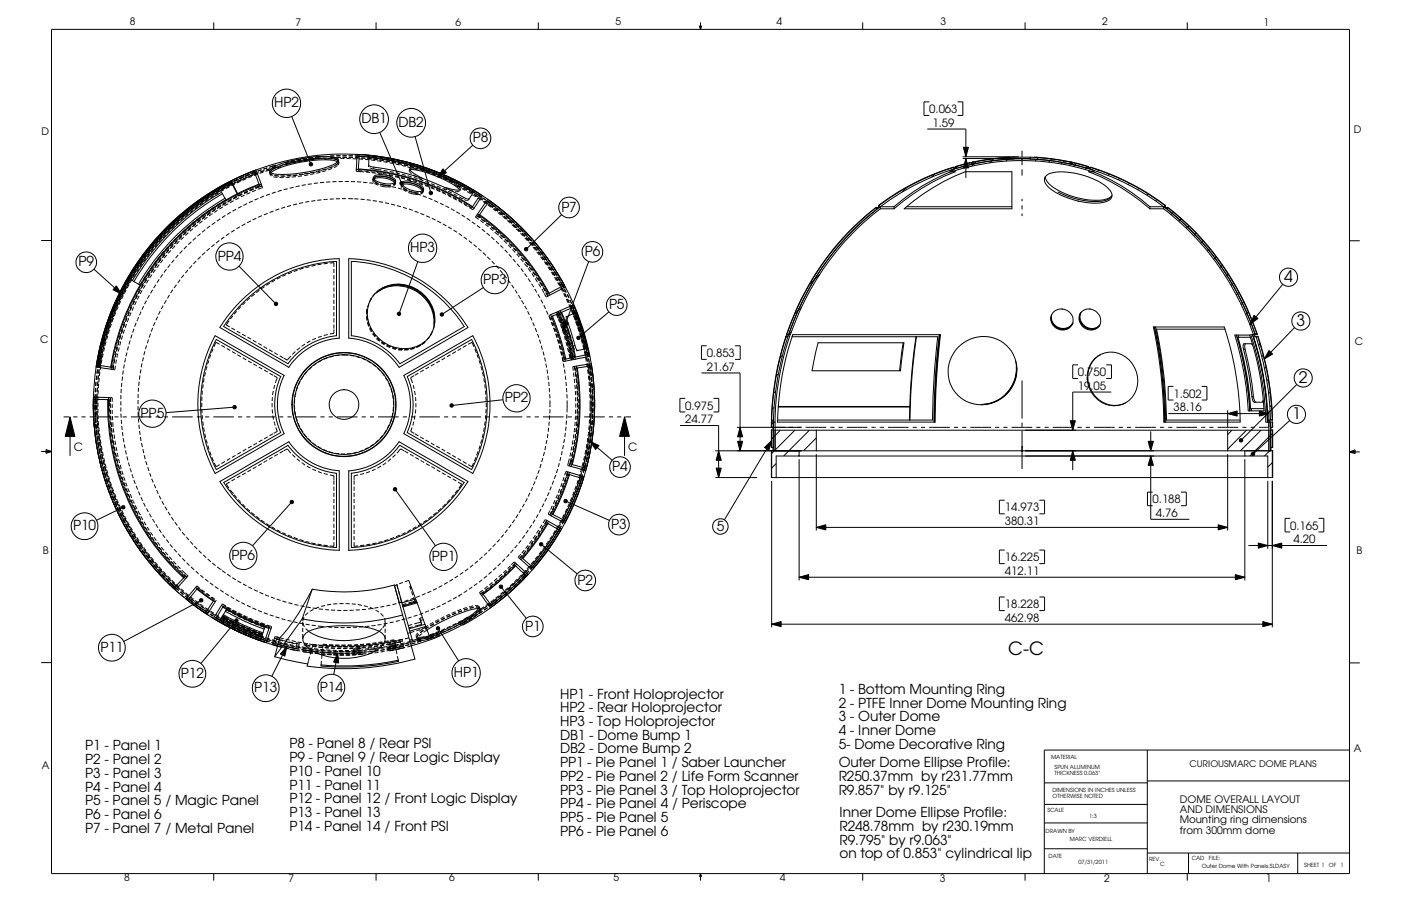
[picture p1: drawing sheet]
<svg xmlns="http://www.w3.org/2000/svg" width="432mm" height="279mm" viewBox="0 0 432 279" stroke-linecap="round" stroke-linejoin="round" font-family="sans-serif">
<defs><g id="words">
<text font-size="5.6" x="310.7" y="201.8">C-C</text>
<g font-size="4.9">
<text x="395.8" y="87">4</text>
<text x="399.6" y="100.5">3</text>
<text x="400.3" y="118">2</text>
<text x="398.2" y="129.2">1</text>
</g>
<g font-size="4.2">
<text x="84.5" y="33.1">HP2</text>
<text x="111.4" y="38.1">DB1</text>
<text x="122.9" y="39.2">DB2</text>
<text x="145.7" y="43.9">P8</text>
<text x="173" y="65.3">P7</text>
<text x="126.4" y="77.9">HP3</text>
<text x="24.2" y="82.2">P9</text>
<text x="67.1" y="80.4">PP4</text>
<text x="180.2" y="79">P6</text>
<text x="148.9" y="87.7">PP3</text>
<text x="187.7" y="95.4">P5</text>
<text x="155.6" y="124.1">PP2</text>
<text x="43.3" y="128.9">PP5</text>
<text x="188.7" y="145.3">P4</text>
<text x="22.5" y="163.6">P10</text>
<text x="188.4" y="163.1">P3</text>
<text x="220.9" y="163.7">5</text>
<text x="71.4" y="172.7">PP6</text>
<text x="133.1" y="173">PP1</text>
<text x="178" y="180.3">P2</text>
<text x="161.8" y="194.5">P1</text>
<text x="30.9" y="201">P11</text>
<text x="55.8" y="209.1">P12</text>
<text x="139.9" y="208.8">HP1</text>
<text x="78.4" y="213.5">P13</text>
<text x="98.6" y="213.4">P14</text>
<text x="172.7" y="215.4">HP1 - Front Holoprojector</text>
<text x="258.5" y="214">1 - Bottom Mounting Ring</text>
<text x="172.7" y="219.7">HP2 - Rear Holoprojector</text>
<text x="258.5" y="218.2">2 - PTFE Inner Dome Mounting Ring</text>
<text x="172.7" y="223.9">HP3 - Top Holoprojector</text>
<text x="258.5" y="222.5">3 - Outer Dome</text>
<text x="258.5" y="226.7">4 - Inner Dome</text>
<text x="26.3" y="231.4">P1 - Panel 1</text>
<text x="89.2" y="230.8">P8 - Panel 8 / Rear PSI</text>
<text x="172.7" y="228.1">DB1 - Dome Bump 1</text>
<text x="172.7" y="232.4">DB2 - Dome Bump 2</text>
<text x="258.5" y="230.9">5- Dome Decorative Ring</text>
<text x="26.3" y="235.7">P2 - Panel 2</text>
<text x="26.3" y="239.9">P3 - Panel 3</text>
<text x="89.2" y="235">P9 - Panel 9 / Rear Logic Display</text>
<text x="89.2" y="239.3">P10 - Panel 10</text>
<text x="172.7" y="236.6">PP1 - Pie Panel 1 / Saber Launcher</text>
<text x="258.5" y="236.6">Outer Dome Ellipse Profile:</text>
<text x="26.3" y="244.1">P4 - Panel 4</text>
<text x="89.2" y="243.5">P11 - Panel 11</text>
<text x="172.7" y="240.8">PP2 - Pie Panel 2 / Life Form Scanner</text>
<text x="172.7" y="245.1">PP3 - Pie Panel 3 / Top Holoprojector</text>
<text x="258.5" y="240.8">R250.37mm by r231.77mm</text>
<text x="258.5" y="245.1">R9.857&quot; by r9.125&quot;</text>
<text x="26.3" y="248.4">P5 - Panel 5 / Magic Panel</text>
<text x="89.2" y="247.7">P12 - Panel 12 / Front Logic Display</text>
<text x="89.2" y="252">P13 - Panel 13</text>
<text x="172.7" y="249.3">PP4 - Pie Panel 4 / Periscope</text>
<text x="26.3" y="252.6">P6 - Panel 6</text>
<text x="26.3" y="256.8">P7 - Panel 7 / Metal Panel</text>
<text x="89.2" y="256.2">P14 - Panel 14 / Front PSI</text>
<text x="172.7" y="253.5">PP5 - Pie Panel 5</text>
<text x="172.7" y="257.8">PP6 - Pie Panel 6</text>
<text x="258.8" y="252">Inner Dome Ellipse Profile:</text>
<text x="258.8" y="256.2">R248.78mm by r230.19mm</text>
<text x="258.8" y="260.5">R9.795&quot; by r9.063&quot;</text>
<text x="258.8" y="264.7">on top of 0.853&quot; cylindrical lip</text>
</g>
<g font-size="3.5">
<text x="286.4" y="34.9">0.063</text>
<text x="287.4" y="39.1">1.59</text>
<text x="217.8" y="110.1">0.853</text>
<text x="217.8" y="114.3">21.67</text>
<text x="332.2" y="116">0.750</text>
<text x="332.2" y="120.2">19.05</text>
<text x="361.7" y="122.6">1.502</text>
<text x="211.2" y="126.3">0.975</text>
<text x="211.2" y="130.5">24.77</text>
<text x="361.7" y="126.8">38.16</text>
<text x="22.7" y="139.2">C</text>
<text x="193.6" y="139.2">C</text>
<text x="355.3" y="155.2">0.188</text>
<text x="309.7" y="157.7">14.973</text>
<text x="309.7" y="161.9">380.31</text>
<text x="356.2" y="159.4">4.76</text>
<text x="397.7" y="163.3">0.165</text>
<text x="398.7" y="167.5">4.20</text>
<text x="309.7" y="173.1">16.225</text>
<text x="309.7" y="177.3">412.11</text>
<text x="309.7" y="187.6">18.228</text>
<text x="309.7" y="191.8">462.98</text>
</g>
<g font-size="3.2">
<text x="40" y="7.8">8</text>
<text x="91.1" y="7.9">7</text>
<text x="140.4" y="8">6</text>
<text x="189.7" y="7.8">5</text>
<text x="239.3" y="7.6">4</text>
<text x="289.9" y="7.8">3</text>
<text x="339.7" y="7.8">2</text>
<text x="389.4" y="8">1</text>
<text x="12.8" y="41.5">D</text>
<text x="417.2" y="41.1">D</text>
<text x="12.4" y="105.7">C</text>
<text x="417.6" y="106.5">C</text>
<text x="13.3" y="170.9">B</text>
<text x="418" y="170.9">B</text>
<text x="417.3" y="231.9">A</text>
<text x="12.9" y="237.2">A</text>
<text x="363.6" y="247.6">DOME OVERALL LAYOUT</text>
<text x="363.6" y="250.7">AND DIMENSIONS</text>
<text x="363.6" y="253.9">Mounting ring dimensions</text>
<text x="363.6" y="257.1">from 300mm dome</text>
<text x="38.3" y="271.7">8</text>
<text x="88.9" y="271.9">7</text>
<text x="138.5" y="271.7">6</text>
<text x="189.1" y="271.7">5</text>
<text x="240.4" y="271.7">4</text>
<text x="289.7" y="271.9">3</text>
<text x="340.3" y="271.9">2</text>
<text x="390.1" y="271.9">1</text>
</g>
<text font-size="2.8" x="366.6" y="236.7">CURIOUSMARC DOME PLANS</text>
<g font-size="1.7">
<text x="324" y="233.9">MATERIAL</text>
<text x="325" y="237.3">SPUN ALUMINUM</text>
<text x="325" y="239">THICKNESS 0.063&quot;</text>
<text x="324.4" y="244.4">DIMENSIONS IN INCHES UNLESS</text>
<text x="322.8" y="250.5">SCALE</text>
<text x="324.4" y="246.1">OTHERWISE NOTED</text>
<text x="322.2" y="256.8">DRAWN BY</text>
<text x="335.7" y="252.2">1:3</text>
<text x="329.7" y="259.3">MARC VERDIELL</text>
<text x="323.1" y="264.6">DATE</text>
<text x="332.4" y="266.4">07/31/2011</text>
<text x="354.2" y="265.4">REV.</text>
<text x="357.6" y="267">C</text>
<text x="367.3" y="265.2">CAD</text>
<text x="370.4" y="267.7">Outer Dome With Panels.SLDASY</text>
<text x="372.6" y="265.2">FILE:</text>
<text x="402" y="267.3">SHEET 1</text>
<text x="409.5" y="267.3">OF</text>
<text x="413.1" y="267.3">1</text>
</g>
</g></defs>
<g fill="none" stroke="#000" stroke-width=".31">
<path d="M15.9 9.1h400v260.3h-400zM65.9 6.9v2.2M115.9 6.9v2.2M165.9 6.9v2.2M215.6 8h.6l-.3 1.1zM215.7 8l.2 1.1M215.9 6.9v2.2M216 8l-.1 1.1M265.9 6.9v2.2M315.9 6.9v2.2M365.9 6.9v2.2M89.9 35.9l5.9 14.8"/>
<path d="M285.8 39.8h11.9v8.5M286.4 31.4h-1.6v4.2h1.6M295.1 31.4h1.7v4.2h-1.7M65.2 59.8h.1M65.9 59.9l-1 .7M66 59.9l-1 .6M66.1 59.5l-1.1 .6M66.3 59.1l-1 .7M66.5 59l-1.1 .7M66.7 59.5l-1.1 .7M66.8 58.8l-1.1 .6M67.3 59.1l-.8 .5"/>
<path d="M67.3 59.1l-.7 .4M67.3 58.8l-.6 .3M67.4 59.4l-1.1 .7M67.6 58.9l-.3 .2M67.7 58.5l-.3 .3M67.8 58.5l-.5 .3M68 58.2l-1.1 .6M68.1 58l-1.1 .7M68.3 58.5l-1.1 .7M68.5 57.8l-1.1 .7M68.6 59.8a74.1 74.1 0 0 0-27.3 27M69 58.5l-1.1 .6"/>
<path d="M69.2 58h.1M69.2 58l-1 .6M69.3 58h-.1M69.4 57.6l-1.1 .6M69.4 57.6h.1M69.6 57.2l-1.1 .7M69.8 57.1l-1.1 .6M70 57.3l1.4-.8zM70.7 56.6l1.1-.6-2.8 1.5 1.1-.6M70.7 57.6l-1.1 .6M71 57.1l-2.9 1.5M71.2 56a76.9 76.9 0 0 0-41.2 56.6l4.1 .6"/>
<path d="M71.2 56l2.2 4.3-1.3 .7M71.2 56l-.1-.1a77.2 77.2 0 0 0-41.3 56.4M71.5 56.3l-1.2 .5M71.7 56.7l-1.2 .6M72 56l1.2-.6zM72.4 56.7l-1.1 .6M72.6 56.3l-1.1 .6M72.7 56.2l-1.1 .6M73.1 59.8a72.9 72.9 0 0 0-39 53.4M73.4 55.9l-1.1 .6M73.5 55.2l-1.1 .6M74.1 54.9l1.2-.5-1.2 .5"/>
<path d="M74.2 55.9l-1.2 .5M74.3 55.5l-1.1 .5M74.4 55.4l-1.1 .5M74.6 59.9l-1.1 .6M74.6 59.7l-1.1 .5-.3-.5M74.7 55.6h.1M74.9 54.6v.1M74.9 54.7l-1.2 .4M74.9 54.7l-1.2 .5M75.1 55.1l-1.1 .5M75.3 55l-.3 .1M75.3 55l-.4 .2"/>
<path d="M75.5 54.4l1.2-.6-1.2 .6M75.9 55.1l-1.1 .5M76 54.7l-.7 .3M76.2 54.6l-.9 .4M76.3 58.9l-1.1 .5M76.4 59.1l-1.2 .5 1.2-.5M76.9 54.4l-1.2 .5M77 53.7l-1.1 .5M77.1 59.4l-1.2 .5M77.6 54.4l-1.1 .5M77.8 54l-1.2 .4M77.9 53.9l-1.1 .5"/>
<path d="M78.1 58.3l-1.1 .5M78.1 58.1l-1.2 .5M78.9 58.6l-1.2 .5M79.1 52.9l-1.8 .7 1.5-.6M79.2 53.4l-.5 .3M79.4 52.8l1.2-.4-1.2 .4M79.4 53.7l-1.2 .4M79.5 53.3l-2.1 .8M79.7 53.2l-1.2 .5M79.8 56.8l-6.6 2.9M79.8 56.8l-1.5-4.1-4.4 1.8-2.7 1.3 2 3.9M79.8 56.8l.3 .6"/>
<path d="M79.8 57.4l-1.1 .5M79.9 57.6l-1.2 .5M80.5 56.8a72.7 72.7 0 0 0-46.3 57.1M80.7 57.3l-1.8-4.8a76.9 76.9 0 0 0-49.3 60.7l4.6 .7M80.7 57.3l-.8 .3M80.7 57.3l.2 .6-1.4 .5M81.2 53l-1.2 .5M81.4 52.6l-1.2 .5M81.5 52.6l-1.2 .4M82.4 51.8l-1.2 .4M83 51.6l1.2-.4zM83 52.5l-1.2 .3"/>
<path d="M83.1 52.8a1.1 1.1 0 0 0 1.1 1.3M83.2 53.3l.1 .3 .6 .3M83.2 53.3l.1 .5M83.2 59.9l-1.2 .4M83.3 52.3l.4-.4a35.5 35.5 0 0 1 16.1-3.7 7.4 7.4 0 0 1 4.5 .9 1.98 1.98 0 0 1-1.7 1.7 44 44 0 0 1-18 2.9l-1.3-.5-.2-.4zM83.3 52l-1.3 .5M83.9 52.3l-.7 .9M83.9 51.8l1.2-.3-1.3 .4M84.2 54.5l1.3 .2M84.5 51.9h.1M84.5 54.1l1.3 .1M84.8 54.2l1.3 .1"/>
<path d="M84.8 51.9l-1.1 .4M85 59.2l-1.2 .4M85.1 50.9l-.9 .3M85.6 51.4l-1.1 .5M86.1 54.7h1.3M86.4 54.2h1.3M86.7 54.3h1.3M86.7 51.4l-1.2 .3M86.8 58.7l-1.2 .4M87.4 50.8l-1.2 .4M88 50.7h.1M88.1 50.7l-.4 .1"/>
<path d="M88.6 58.2l-1.2 .3M89 50l-1.3 .2M89.2 50.4l-1.1 .3M89.3 50.2l-1.2 .3M89.3 54.7h-1.2M89.5 49.8h.2M89.6 54.1l-1.3 .1M89.9 54.2l-1.3 .1M90.5 57.7l-1.2 .3M90.8 49.5l-1.1 .3M91.1 49.8l-1.2 .2M91.1 50l-3 .7"/>
<path d="M91.2 54.5l-1.2 .1M91.5 54l-1.3 .1M91.5 53.9v.1M91.7 54l-1.2 .2M91.7 49.9l-1.2 .3M91.9 49.3l.8-.1-1.3 .2M92.4 49.7h.1M92.4 57.3l-1.3 .3M92.5 49.8l-.8 .1M93 49.7l-.5 .1M93 49.4l-1.3 .3M93.1 54.2l-1.3 .2"/>
<path d="M93.4 53.7l-1.3 .1M93.6 53.8l-1.2 .1M94.2 56.9l-1.2 .3M94.6 48.9l-1.3 .2M94.8 49.4l-2.3 .3M94.8 49.4h-.6M94.8 49.4h.1M94.9 49.1l-1.3 .2M94.9 53.4l-1.2 .2M95 53.9l-1.3 .2M95.5 53.4l-1.2 .2M96.1 56.7l-1.2 .2"/>
<path d="M96.4 48.6l-1.2 .2M96.5 48.6h-.1M96.7 49.1l-1.9 .3M96.8 48.9l-1.3 .2M96.8 53l-1.3 .3M96.9 53.6l-1.3 .2M97.4 53l-1.3 .3M97.4 49l-1.3 .2M98 56.4l-1.3 .2M98.6 52.6l-1.2 .3M98.7 48.8l-1.3 .1M98.7 53.1l-1.2 .3"/>
<path d="M98.9 48.3l-1.8 .3M99 48.3l-.7 .1M99.1 48.9l-1.7 .2M99.2 52.6l-1.2 .3M99.3 48.8h1.3M99.3 48.9l-1.3 .1M99.9 56.2l-1.3 .1M100.5 52.1l-1.3 .4M100.5 52.6l-1.2 .4M101 52l-1.2 .4M101.2 48.8h.1M101.3 48.8l1.1 .1"/>
<path d="M101.8 56.1l-1.3 .1M102.3 51.4l-1.2 .5M102.4 51.9l-1.2 .5M102.4 49l-2.5 .1M102.4 48.9h.1M102.8 51.3l-1.2 .5M103 48.1h-1.2M103 48.6l-1.3 .1M103.1 49a1.2 1.2 0 0 1 1.3 1l-.3 .4-1.3 .8M103.1 48.6l-1.2 .1M103.6 48h1.3M103.7 48.6h.1"/>
<path d="M103.7 56h-1.3M104 51l-1.1 .7M104.2 50.9l.2-.7a4.3 4.3 0 0 0-3.1-.9 36.8 36.8 0 0 0-17.5 3.7 .94 .94 0 0 0-.4 1.1l.3 .2M104.2 49.6a9 9 0 0 0-5.9-.8 33.8 33.8 0 0 0-14.6 3.7l-.5 .8M104.3 50.1l-.9 .9M104.3 48.9h-1.3M104.3 49.3l.2 1M104.9 48.9h1.3M104.9 48.6h-1.1M105 48.6h-1.2M105.5 48h1.3M105.6 48.6h1.3"/>
<path d="M105.6 56h-1.2M106.3 56h1.2M106.8 48.9h1.3M107.4 48h1.4M107.5 48.6h.8M108.2 56h1.2M108.3 48.6h.5M108.7 48.9l1.2 .1M109.3 48.1l1.3 .1M109.4 48.1l2.5 .2M109.4 48.6l1.1 .1M109.8 52.2a72.6 72.6 0 0 1 36.3 12"/>
<path d="M109.9 49h.1M110.1 56l1.2 .1M110.4 52.1a72.6 72.6 0 0 1 35.2 11.6M110.4 52.1l.3-4.4a77.6 77.6 0 0 1 34.1 10.3M110.4 52.1v.6h1.3M110.5 48.7h.2M110.6 49l1.3 .1M110.7 48.2h.1M110.7 48.2l1.3 .1M111.3 48.2l3.2 .3M111.3 48.7l1.3 .1M111.9 56.2l1.3 .1"/>
<path d="M112.2 53l-2.4-.2 .3-5.2a76.5 76.5 0 0 1 38.5 12.8M112.3 52.8l1.3 .1M112.5 49.1l1.2 .2M112.6 48.3l1.3 .2M112.8 53l1.2 .2M113.2 48.4l1.2 .1M113.2 48.9l1.3 .1M113.6 50.9l.6 .5 1 .2M113.6 50.9v.6M113.7 48.7l1.7 .1M113.8 56.4l1.3 .1M114 51.8l1.2 .3"/>
<path d="M114.2 53l1.3 .1M114.4 49.3l1.3 .2M114.5 48.5h.1M114.5 48.5l1.2 .1M114.5 48.5l1.3 .2M114.7 53.3l1.3 .1M114.9 56h.1M115 56l.1 .2M115 55.5l1.6 1.1M115.1 55.5h.1M115.1 55.5v-.6a5.4 5.4 0 0 1 6 .4l.8 1-.2 .4-.6 .3M115.1 48.6l1.2 .1"/>
<path d="M115.1 54.7l-.2 .9M115.1 48.6l1.3 .1M115.1 49.1l1.3 .2M115.2 52.1l2.4 .4M115.2 55.2a6.6 6.6 0 0 1 6.4 1.1l.2 .5-.2 .4-.3 .1M115.2 51.5a74.9 74.9 0 0 1 27.7 9.4M115.2 55.2l-.3 .8M115.2 55.2h.1M115.2 51.6v.5M115.4 54.2a6.8 6.8 0 0 1 6.4 1.1l.2 .5a2.3 2.3 0 0 1-2.7 .9 6.5 6.5 0 0 1-4.2-1.6v-.5zM115.4 48.8l7 1.2 9 2.5M115.4 56.5h.1"/>
<path d="M115.4 48.3a76.6 76.6 0 0 1 29.3 9.8M115.4 48.3l-1.6-.1-.2 2.7M115.4 56.5l1.1 .6M115.4 48.3v.5M115.7 56.6l1.3 .3M116.1 53.2l1.2 .2M116.3 49.6l1.3 .2M116.4 48.7l1.2 .2M116.4 48.8l1.2 .1M116.6 53.5l1.3 .2M117 48.8l1.2 .2M117 49.4l1.3 .2-1.3-.2"/>
<path d="M117 48.8l2.5 .4M117.1 40.9l6.7 15.6M117.1 57.3l2 .4 1.6-.2M117.2 56.8l2 .4 1.3-.1M117.3 53.4h.1M117.6 48.9h.1M118 53.5l1.3 .2M118.2 49.9l1.2 .2M118.2 52.6l1.3 .2M118.3 49l1.2 .2M118.8 49.1h.2M118.9 49.1h.1"/>
<path d="M119 49.1l4.2 .9M119 49.1l1.1 .3M119 57.2l1.2 .2M119.4 54l1.7 .3M119.9 53.8l1.2 .3M120.1 50.2l1.2 .2M120.1 49.9l-1.2-.2 1.2 .2M120.1 52.9l1.3 .2M120.2 49.4l1.2 .2M120.7 49.4l.5 .1M120.7 49.5l.5 .1M120.8 57.6l1.3 .3"/>
<path d="M121.2 49.6l.8 .1M121.3 49.6h.1M121.7 54.5l1.2 .3M121.8 54.2l1.2 .3M121.9 50.6l1.2 .2M122 55.9l-.2 1M122 53.3l1.2 .3M122 50.2l-1.2-.2 1.2 .2M122 49.7l1.3 .3M122.6 49.8l.8 .2M122.6 50.4l1.3 .2M122.6 50.4l1.3 .3"/>
<path d="M122.7 58l1.2 .3M123.4 50l.4 .1M123.4 50l.5 .1M123.6 54.9l1.2 .3M123.6 54.7l1.2 .3M123.6 57.3a1.63 1.63 0 0 1 1.9-.6 5.5 5.5 0 0 1 4.8 2.6l-.2 .3-.4 .2M123.6 57.3l.2 .7M123.7 56.9l.3-.3a5.8 5.8 0 0 1 6.5 2.2l-.2 .4-.7 .3M123.7 56.9l.4 .8M123.7 56.9l-.1 .4M123.8 51l1.2 .3M123.8 53.7l1.3 .4"/>
<path d="M123.9 50.2l1.2 .3M123.9 50.2l3 .7M123.9 56.4l-.1 .5M124.1 58.4l1.1 .7M124.2 56a6.6 6.6 0 0 1 6.2 1.8l.2 .5a1.89 1.89 0 0 1-2.6 .7 4.6 4.6 0 0 1-4.1-2.6zM124.3 57.9l1.1 .7M124.5 50.8l1.2 .3M124.5 58.5l1.3 .4M125.4 55.4l1.3 .4M125.4 55.2l1.3 .3M125.6 51.5l1.2 .3M125.6 54.2l1.3 .4"/>
<path d="M125.8 50.6l2.9 .9M125.8 59.3l1.9 .6h1.4M125.9 58.9l1.3 .4M126.1 52.6l.3-.2a13.2 13.2 0 0 1 6.7 1.4 21.3 21.3 0 0 1 8.5 4.7M126.1 52.6l.7 1M126.3 51.3l1.3 .3M126.3 52.1a2.05 2.05 0 0 0 1.4 1.5l2.7 1.5M126.3 52.1a6.3 6.3 0 0 1 4.4 .4 32.9 32.9 0 0 1 10.8 5.1l.4 .7-.4 .3-2.2-.2-2.1-.6M126.3 52.1l-.2 .5M126.4 51.3l1.2 .3M126.7 50.9l.3 .1M127.3 59.4l1.1 .3"/>
<path d="M127.3 55.7l1.2 .3M127.3 53.9l1.1 .7M127.5 52l1.2 .4M127.5 54.7l1.2 .4M127.6 51.6v.1M127.6 51.1l1.2 .4M127.7 59.4l1.2 .1M127.9 42.1l4.9 17.4M128.1 51.3l1.3 .3M128.5 59.8l1.2 .4M128.6 56.4h.1M129 54.9l1.1 .6"/>
<path d="M129.1 56.3l1.2 .4M129.2 56.6l1.2 .4M129.3 55.3l1.2 .4M129.4 51.7l.6 .2M129.4 51.7l1.2 .4M129.5 52.2l.9 .4M129.7 52.3l.7 .3M129.9 51.8l1.2 .4M130.4 52.6h.2M130.4 52.6l.5 .1M130.6 58.5l-.3 .9M130.9 56.9l1.1 .5"/>
<path d="M131 57.2l1.2 .5M131.1 56l1.2 .4M131.1 52.3l1.3 .4M131.2 52.8l1.2 .5M131.2 52.3l1.2 .4M131.5 53l1.2 .4M131.8 52.5h.2M132 52.5l1 .4M132.1 52.6l.8 .3M132.6 57.6l1.2 .5M132.8 57.9l1.2 .5M132.9 56.6l1.2 .5"/>
<path d="M133 52.9l1.2 .5M133 53.5l1.5 .6M133 53l1.2 .4M133.5 53.1l.7 .3M134.2 53.4l.5 .2M134.4 58.3l1.2 .5M134.6 58.6l1.2 .5M134.6 57.4l1.2 .5M134.7 53.6l1.2 .5M134.8 54.2l1.2 .5M134.8 53.6l1.2 .5M135 54.3l1.2 .5"/>
<path d="M135.3 53.8l1 .5M136.1 59.1l1.2 .5M136.3 54.3l3.1 1.4M136.3 59.4l1.2 .5M136.4 58.1l.3 .1M136.5 52.1l1.1 1.2-2.7 1.3zM136.5 54.4l1.2 .5M136.6 54.9l.1 .1M136.7 58.2l1.1 .3M136.7 58.2l.8 .5M136.7 55l1 .5M136.8 55l1.2 .6"/>
<path d="M137 54.6l1.2 .5M137.5 55l6.9 3.5M137.9 59.9l1.1 .6M138.1 59l1.1 .5M138.3 55.2l1.1 .5M138.3 55.7l1.1 .6M138.5 58.7l1.2 .2M138.5 55.8l1.2 .6M138.8 55.4l2.3 1.1M139.8 59.8l1.1 .6M140 56.9l1.8 .9M140 56l3.3 1.7"/>
<path d="M141.1 57.1h.1M141.1 57.1l1.2 .7M141.6 59h-1.3M141.7 56.9l1.1 .5M141.9 58.4l-.2 .5M142.2 57.1l2.2 1.2M142.3 58.1l1.1 .7M142.5 57.3l.2 .1M142.8 58l1.1 .6M142.9 58.1l1.1 .6M143.3 57.8l1.2 .6M143.8 58l1.1 .6-1.1-.6"/>
<path d="M144 59.1l1.1 .6M144.4 58.5l.3-.4 1.4 .9-1.5 2.3M144.4 58.5l1.4 1M144.5 59l.3 .1M144.8 59.1l.8 .5M144.8 59.1l.7 .5M145 58.6l1.1 .7M145.5 59.1l1.1 .6M145.7 44.8l-10.8 9.8M145.8 58.6l2.3 1.4-2.7 4.2-1.1-.7M146.1 59.9l.6 .4M146.2 60l.5 .3"/>
<path d="M146.3 59.5l-.8-.6 2.7 1.8M146.7 59.7l1.1 .8M279.4 57.8l-1.4 1.5M288.1 53.7l-1 1M292.8 52.5v.5h1.6a63.1 63.1 0 0 0-18.9 11.4M293.1 53a59.8 59.8 0 0 0-17.6 10.8M293.2 52.4a70.7 70.7 0 0 1 43.6 0v.6a70.7 70.7 0 0 0-43.6 0zM294.1 52.1l-.8 .8M294.5 51.6a29.1 29.1 0 0 0-7.4 2.4 74.4 74.4 0 0 0-16.3 9.3M294.5 51.9h.4M294.5 51.4v.5M294.5 51.9l-.5 .1"/>
<path d="M294.5 51.4h.4M294.9 51.4l4.5-1.2 .1 .5-4.6 1.2M294.9 51.4v.5M294.9 51.3v.1M296.7 48.9h17.3M296.7 48.3h17.3M296.9 45.4h1.6l-.8 2.9zM297.7 48.9l.8 2.9h-1.6zM297.7 48.9v6M299.6 50.2l-2.2 .3-2.9 .9M299.6 50l.1 .5M299.6 50h.5"/>
<path d="M299.7 50.5h.5M299.7 50.5l-.2 .1M300.1 50a75.5 75.5 0 0 1 12.4-1.5v.5a74.5 74.5 0 0 0-12.3 1.5M300.1 50l.1 .5M300.9 49.9l-1.4 1.4M306.2 49l-1.2 1.2M311.2 48.6l-1.2 1.1M311.3 48.5l-6.3 .6-5.4 .9M312.5 48.9h5M312.5 48.5h5M315 46.5v1.9M315 49.7v1.2"/>
<path d="M315 52.2v1.9M315.2 49l-.5 .5M318.8 48.5l6.2 .6 5.4 .9M319.5 49.1l-.5 .6M320.1 48.6l-.5 .5M322.2 54.5a5.6 5.6 0 0 0 3.3 3.8 23.4 23.4 0 0 0 15.5 3.1l1.1-.5 .6-.6M322.5 54.2a9.5 9.5 0 0 1 7.4-1 21.9 21.9 0 0 1 11.8 5 2.12 2.12 0 0 1 1 2.1 2.12 2.12 0 0 1-1.5 1.8 20.3 20.3 0 0 1-13.3-1.5 10.6 10.6 0 0 1-6-4.7 1.69 1.69 0 0 1 .6-1.7zM323.6 49.5l-.4 .5M324.1 49l-.4 .5M326.1 59.2a23.8 23.8 0 0 0 14.5 2.6l1.2-.5 .8-.7M328 49.7l-.9 .9M329.8 50.5h.4"/>
<path d="M329.9 50a80.9 80.9 0 0 0-12.4-1.5v.5a66.4 66.4 0 0 1 12.3 1.5M329.9 50h.5M329.9 50l-.1 .5M330.2 50.5l.3 .1M330.3 50.2l2.2 .3 3 .9M330.4 50l-.2 .5M331.3 50.9l-.5 .5M331.7 50.5l-.4 .4M334.8 51.8l-.4 .4M335.1 51.4l-4.5-1.2-.1 .5 4.6 1.2M335.1 51.9h.4M335.1 51.5l-.2 .3"/>
<path d="M335.1 51.4h.4M335.1 51.4v.5M335.5 51.6a29.1 29.1 0 0 1 7.4 2.4 74.4 74.4 0 0 1 16.3 9.3M335.5 51.4v.5M335.5 51.9l.5 .1M336.9 53a59.8 59.8 0 0 1 17.5 10.8M337.1 52.5v.5h-1.6a63.1 63.1 0 0 1 18.9 11.4M338.7 52.5l-.5 .4M341.9 53.7l-.4 .4M345.1 55l-.4 .5M348.1 56.5l-.4 .4M351 58.1l-.4 .4"/>
<path d="M353.8 59.8l-.4 .4M12.7 74.2h3.2M44.1 79.4l-.8 1.1zM44.3 79.1l-1 1.5M44.4 80l-1.3 1.7M45 79.7l-.8 1.1M45 78.5l-.7 1M45 79l-.7 1.1M45.2 78.1l-.8 1M45.3 77.9l-.8 1M45.4 78.5h.1M45.5 78.5l-.2 .1"/>
<path d="M45.5 77.6l-.8 1zM45.5 78.4l-1.3 1.7M46.1 78.2l-.8 1M46.1 77.6l-.6 .9M46.2 77l-.8 1 .8-1M46.2 77.5l-.8 1M46.4 76.6l-.8 1M46.4 76.4v.1M46.4 76.5l-.8 .9M46.7 76.1l-.8 1 .8-1M46.7 77l-.8 .9M46.9 76.8l-.4 .3"/>
<path d="M46.9 76.8l-.3 .2M47.3 76.7l-.8 1M47.3 76.2l-.4 .6M47.4 75.6l-.8 .9M47.4 76l-.5 .8M47.5 75.1l-.8 1M47.7 74.9l-.9 1M47.9 74.6l-.8 1 .8-1M47.9 75.5l-.8 1M48.3 74.1l.8-.9-.8 1M48.3 75l-.5 .6M48.3 75l-.5 .5"/>
<path d="M48.5 75.3l-.8 .9M48.6 74.7l-.3 .3M48.6 74.6l-.3 .4M48.7 74.1l-.9 1 .9-1M48.8 73.7l-.8 .9M48.9 73.5l-.9 1M49.1 74l-.8 1M49.3 79l-.8 1M49.6 80l-.8 1M49.7 79.5l-.8 .9M49.8 73.8l-.9 1M49.8 73.3l-.7 .8"/>
<path d="M49.8 73.2v.1M49.9 73.2l-.1 .1M50 72.7l-.9 .9M50.1 72.3l-.9 .9M50.2 72.1l-.9 .9M50.4 72.6l-1.4 1.6M50.5 77.6l-.8 .9M50.8 78.5l-.8 1M50.9 71.4l-.3 .2M50.9 71.7l-.5 .5M50.9 78l-.8 1M51.1 72.4l-.9 1"/>
<path d="M51.1 71.9l-.9 .9M51.3 71.3l-.3 .4M51.3 71.3l-.4 .4M51.4 78.6l-.8 1M51.5 70.7l-1.9 2M51.5 77.7l-.3 .3M51.5 77.6l-.3 .4M51.7 71.2l-1.4 1.5M51.8 70.4l-.9 .9M51.8 76.2l-.9 .9M52 77l-.5 .7M52.2 70.8h.1"/>
<path d="M52.2 76.5l-.8 1M52.3 69.9l.9-.8zM52.4 71.1l-.9 .9M52.5 70.5l-.9 .9M52.5 69.8l-.5 .5M52.5 70l-.8 .9M52.6 70h.1M52.6 69.9l-.1 .1M52.7 77.2l-.9 .9M52.7 69.5l-.8 .9M52.9 69.4l-.4 .4M52.9 70.1h.1"/>
<path d="M53.1 74.8l-.9 .8M53.3 75.6l-.8 1M53.5 75.1l-.9 1M53.8 69.7l-1 .9M53.9 69.1l-2.2 2.2M54 75.8l-.9 .9M54 68.6l-1 .9M54 68.4l-.4 .3M54.1 68.2v.1M54.1 68.3l-.9 .8M54.3 68.1l-1 .9 .8-.8M54.4 73.4l-.9 .9"/>
<path d="M54.5 68.6l-.9 .9M54.6 67.8l-.6 .6M54.7 74.3l-.9 .9zM54.8 73.8l-.9 .9M54.9 78.7l-.8 .9M55.2 68.5l-1 .8M55.2 67.9l-.9 .9M55.3 74.4l-.9 .9M55.3 67.8l-.9 .9M55.4 67.4l-1 .8M55.6 67l-1 .8M55.7 66.8l-1 .9"/>
<path d="M55.8 72.1l-1 .8M55.9 67.4l-1 .8M56 72.9l-.9 .9 .9-.9M56 66.8l-.1 .1M56.1 72.4l-.9 .9M56.2 77.3l-.8 .9M56.2 67.1l-.4 .3M56.3 67l-.6 .5M56.6 67.2l-1 .8M56.6 73.1l-.9 .9M56.7 66.7l-.4 .3M56.8 66.5l-.6 .6"/>
<path d="M56.8 66.1l-.8 .7M56.9 66.1l-.9 .7M57 65.7l-2 1.7M57.2 70.7l-1 .9M57.4 71.6l-1 .9M57.4 66.1h.1M57.4 66.1l-1 .8M57.4 71.6l-.9 .9M57.4 65.4l-1.2 1M57.4 65.3l-.9 .9M57.6 71.2l-1 .8M57.6 75.9l-.9 .9"/>
<path d="M57.7 65.2l-.2 .1M58 65.6l-.8 .7M58 65.6l-.7 .6M58 71.8l-.9 .8M58 66l-.9 .8M58.3 65.3l-.3 .3M58.3 64.9l-1 .8M58.5 64.5l-.8 .7M58.6 69.5l-1 .8M58.6 64.4l-1 .8M58.8 70.4l-1 .8M58.8 64.5l1-.7z"/>
<path d="M58.8 64.9l-1 .8M59 69.9l-1 .8M59 74.6l-1 .8M59.3 69.9l.9-.8zM59.5 70.5l-1 .8M59.5 64.8l-1 .8M59.6 64.3l-1 .7M59.7 64.2l-.9 .7M60 63.4l-2 1.5M60 68.2l-.9 .9M60.2 63.2l-1.1 .8M60.4 63.8l-1 .7"/>
<path d="M60.4 73.3l-1 .8M60.5 63l-1.1 .8M60.5 68.7l-1 .8M60.9 69.3l-1 .8M61 62.6h.1M61 63.6l-1 .8M61.2 63.1l-1 .8M61.3 63l-1.1 .8M61.3 62.6l-1 .8 1.1-.7M61.5 67.1l-1 .8M61.6 62.2l-1.1 .8M61.7 62.1l-1 .8"/>
<path d="M61.7 67.9l-1 .8M61.8 72.1l-1 .8M61.8 79.1l-.9 .9M61.9 62.7l-1.1 .7M61.9 67.5l-1 .8M62.2 67.6l1.1-.8zM62.4 68.1l-1 .8M62.6 62.5l-1 .7M62.7 62l-1 .8M62.8 61.9l-1 .8M62.9 61.6l-1.1 .7M63 66l-1 .7"/>
<path d="M63.1 61.1l-2.1 1.5M63.2 77.8l-.9 .9M63.2 61l-1 .8M63.2 70.8l-.9 .8M63.5 61.6l-1.1 .7M63.5 61.6l-.3 .1M63.5 66.3l-1.1 .8M63.5 61.6h-.1M63.6 60.8l-1.1 .7M63.6 60.8l-1.1 .8M63.9 67l-1 .7M64.2 61.5l-1.1 .6"/>
<path d="M64.4 60.9l-.9 .7M64.5 60.5l-1.1 .7M64.6 64.8l-1.1 .8M64.6 76.6l-.9 .8M64.7 60.1l.5-.3-1.1 .7M64.8 69.7l-1 .7M64.8 65.7l-1 .7M64.9 60l-1.3 .8M65 60.5l-1 .7M65 65.2l-1 .8M65.5 65.9l-1.1 .7M65.8 60.5l-1.1 .6"/>
<path d="M66.1 75.4l-.9 .8M66.2 63.8l-1.1 .7M66.3 68.5l-1 .8M66.4 64.6l-1.1 .7M66.6 64.2l-1.1 .7M67.1 64.8l-1.1 .7M67.6 74.2l-1 .8M67.8 62.7l-1.1 .7M67.9 67.5l-1.1 .7M68 63.6l-1.1 .7M68.2 63.2l-1.1 .6M68.7 63.8l-1.1 .7"/>
<path d="M69.1 73.1l-1 .7M69.4 61.2l-1.1-1.9a75.6 75.6 0 0 0-27.5 27.2M69.4 61.2a72.2 72.2 0 0 0-26.7 26.5M69.4 61.2l.2 .5M69.5 66.4l-1.1 .7M69.6 61.7l-1.3 .7M69.6 62.6l-1.1 .7M69.9 62.2l-1.2 .7M70.3 62.8l-1.1 .7M70.5 62.1l-.4 .2M70.5 62.1l.8-.4-1.1 .6M70.7 72l-1 .7"/>
<path d="M71.1 65.4l-1.1 .7M71.5 61.3l-1.1 .6M72 61.9l-1.1 .6M72.3 71l-1.1 .6M72.8 64.5l-1.1 .7M72.9 60.7l-1.1 .6M73.7 61l-1.1 .6M74 69.9l-1.1 .7M74.5 63.6l-1.2 .6M75.4 60.2l-1.1 .5M75.6 69l-1.1 .6M76.2 62.8l-1.2 .5"/>
<path d="M77.3 68.1l-1.1 .6M77.9 62l-1.2 .5M79 67.3l-1.1 .5M79.6 61.2l-1.2 .5M80.7 66.5l-1.1 .5M81.4 60.5l-1.2 .5M82.5 65.8l-1.2 .5M84.2 65.1l-1.1 .4M86.1 64.4l-1.2 .5M87.9 63.9l-1.2 .4M89.7 63.4l-1.2 .3M91.6 62.9l-1.3 .3"/>
<path d="M93.4 62.5l-1.2 .2M95.3 62.1l-1.2 .3M97.2 61.8l-1.3 .3M99.1 61.6l-1.3 .2M101 61.5l-1.3 .1M102.9 61.3l-1.3 .1M104.5 79.8h-.6a44.8 44.8 0 0 0-36.1 21.2l21.2 12.3 1-1.5 2.3-2.3 3.9-2.8 4.4-1.8 4-.6v-24.5M104.8 61.3h-1.3M105.4 61.3h1.3M107.3 61.3h1.3M107.5 79.8h.5a45 45 0 0 1 36.2 21.2l-21.2 12.3-3.3-3.8-3.9-2.8-4.2-1.7-4.1-.7M107.5 79.8v24.5"/>
<path d="M108.6 61.3h.1M109.2 61.3l1.3 .1M111.1 61.4l1.3 .2M113 61.6l1.3 .2M114.9 61.8l1.3 .3M116.8 62.1v.1M116.8 62.2l1.2 .2M118.7 62.5l1.2 .3M120.5 62.9l1.3 .3M122.3 63.4l1.3 .4M124.2 63.9l1.2 .4M126 64.5l1.2 .4"/>
<path d="M127.8 65.1l1.2 .5M129.6 65.8l1.2 .5M129.7 60.2h.1M130.3 60.4l1.2 .5M131.4 66.5l1.1 .6M132.1 61.1l1.2 .5M133.1 67.3l1.1 .6M133.9 61.8l1.1 .6M134.8 68.2l1.1 .5M135.6 62.7l1.1 .5M136.5 69l1.1 .7M137.3 63.5l1.1 .6"/>
<path d="M138 60.2l1.1 .6M138.1 70l1.1 .6M139 64.3l1.1 .7M139.6 60.7l1.1 .7M139.7 61.1l1.1 .6M139.8 71l1 .6M140.6 65.3l1.1 .7M141.2 61.7l1.1 .6M141.4 72l1 .7M141.4 62l1.1 .7M141.5 60.7l1.1 .6 .3-.4M142.3 66.3l1 .7"/>
<path d="M142.9 62.7l1.1 .6M142.9 60.9l1.2 .5 .5-.1M142.9 73.1l1 .7M143 63l1.1 .7M143.8 67.3l1.1 .7M144.5 74.2l1 .8M144.6 61.3l-.5 .5-1.1-.2M144.7 64l1.1 .7 .3-.5M145.4 68.4l1.1 .7M145.6 60.1l1.1 .6M146 75.4l.9 .8M146.7 60.3l.5 .4"/>
<path d="M146.7 60.3l.5 .3M146.9 66.5l1 .7M147 69.5l1 .8M147.2 66a71.4 71.4 0 0 1 22.1 25.1M147.2 66l-.7 .9 1 .7M147.2 61l1.1 .8M147.4 76.6l1 .9M147.7 60.3l.7 .5M147.7 61l1.1 .7M147.8 61l1 .7M147.8 66.2l3.1-4.4a77.4 77.4 0 0 1 23 26.1l-4.6 2.5M147.8 66.2a71.7 71.7 0 0 1 21.4 24.2"/>
<path d="M147.8 66.2l-.3 .4 1 .8M148 68l1.1 .7M148.4 67.6l1 .7M148.5 70.7l1 .8M148.7 60.4l-2.6 3.8M148.7 61l1.1 .7M148.8 62.1l1.1 .7M148.8 77.9l1 .9M149 67.7l1 .8M149.3 62l1 .8M149.4 62.1l1 .7M149.6 69.2l.9 .7"/>
<path d="M149.7 62.4l2.2 1.5M149.9 68.7l1 .8zM150 71.8l1 .9M150 61.9l.6 .4M150.2 79.2l.9 .9M150.2 62.1l1.1 .7-1-.7M150.3 61.5a75.6 75.6 0 0 1 23.9 27l-4.8 2.6M150.3 61.5l-3.1 4.5M150.4 63.2l1 .8M150.5 68.9l1 .8M150.6 62.3l1.9 1.4zM150.8 63.1l1.2 .9"/>
<path d="M151 70.4l1 .8M151.4 69.9l1 .8-1-.8M151.4 73.1l1 .9M151.8 63.2l1 .8M151.9 64.3l1 .8M152 70.1l1 .8M152.4 64.3l1 .7M152.4 64.3l1.1 .9M152.5 71.6l1 .8M152.8 71.2l1 .8M152.9 74.4l.9 .8M153 70.9h.1"/>
<path d="M153.3 64.3l1 .9-1-.8M153.4 71.3l.9 .9M153.4 65.5l1 .8M153.5 72.4h.1M153.9 65.4l.9 .9M153.9 72.9l1 .8M153.9 65.5l1 .8M154 64.9l-1-.8 1 .8M154 65.6l.9 .8M154.2 75.7l.9 .9M154.5 65.3l.9 .8-.9-.8M154.8 65.6l1 .8"/>
<path d="M154.8 72.6l.9 .9M154.9 66.7l.9 .9M155.2 73.2l-.9-.8 .9 .9M155.3 74.2l.9 .9M155.3 66.7l.4 .4M155.4 66.7l.3 .4M155.4 66.8l1 .8M155.6 77l.8 1M155.7 67.1l.6 .5M155.7 67.1l.6 .4M156 66.5l1.2 1.1M156 66.5l.9 .9"/>
<path d="M156.2 74l.9 .8M156.3 66.8l.9 .8M156.3 68l1 .8M156.5 74.6l-.8-.9 .8 .9M156.6 75.5l.9 1M156.8 67.9l1 .9M156.8 68l.9 .8M156.8 78.4l.9 1M156.9 68.1l.9 .8M157 75.1l.9 .9M157.2 67.6h.1M157.4 67.8l.9 .8-.9-.8 .1 .1"/>
<path d="M157.5 75.3l.9 .9M157.7 69.3l1 .8M157.8 68.2l.5 .5M157.9 76.9l.9 1M158.1 79.9l.8 1M158.2 69.2l.9 .9M158.2 69.3l.9 .8M158.3 76.5l.8 .9M158.3 69.3l.9 .9M158.6 68.9l-.9-.9 .9 1M158.7 70.1h.1M158.8 69.1l.9 .9"/>
<path d="M158.8 69.1l.7 .6M158.8 76.7l.9 .9M159.1 70.1h.1M159.1 70.6l.9 .9M159.2 78.4l.8 .9M159.5 70.5l.9 .9M159.6 77.9l.8 .9M159.6 70.6l.9 .9M159.6 70.7l.9 .8M160 70.2l-.9-.9 .9 .9M160.1 78.1l.8 1M160.4 79.8l.8 1"/>
<path d="M160.4 71.9l.9 1M160.8 79.3l.8 1M160.9 71.9l.9 .9M161 71.3l-.9-.9 1 .9M161 71.3h.1M161 71.9l.8 1M161 72l.8 .9M161.3 71.6l-.8-.9 .8 .9M161.3 79.5l.8 1.1M161.5 71.8l.8 .9M161.8 72.1l.3 .2M161.8 73.3l.8 1"/>
<path d="M162.1 72.3l.5 .7M162.2 73.2l.8 1M162.2 73.3l.9 1.1M162.8 73.2l.8 .9M163 74.7l.8 1M163.1 73.4l.5 .6M163.4 74.7l.5 .5M163.5 74.8l.2 .2M163.6 74l.3 .4M163.7 75l.6 .7M163.7 75l.7 .8M164 74.6l.8 1"/>
<path d="M164.3 76.2l.8 1M164.3 74.8l.8 .9M164.3 74.9l.7 .8M164.7 76.2l.5 .6M164.8 76.3l.8 1M165 75.7l.1 .2M165.1 75.7v.1M165.2 76.8l.3 .4M165.2 76.8l.3 .3M165.4 77.7l.8 1M165.5 76.3l.8 1.1M165.9 77.6l.7 .9"/>
<path d="M165.9 77.7l.8 1M166 77.8l.8 1M166.1 77l-.8-1 .8 1M166.5 77.5l.7 1M166.5 77.6l.7 1M166.6 79.2l.8 1M166.7 77.9l.8 .9M166.7 77.9l.8 1M167 79.1l.8 1M167.1 79.2l.8 1M167.1 79.3l.8 1M167.9 79.3l.7 1.1"/>
<path d="M173.1 66.2l-10.9 10.6M270.8 64h-.8a82.9 82.9 0 0 0-27.6 39.2M270.8 64l-.7 .5M270.8 63.3v.7M270.8 64h.2M270.8 63.3h.2M271 63.3a75.2 75.2 0 0 1 23-11.7v.6a73.8 73.8 0 0 0-23 11.8M271 63.3v.7M271.3 63.8a82 82 0 0 0-28.2 39.4 82.4 82.4 0 0 1 27-38.6v-.6a83.1 83.1 0 0 0-27.6 39.2M271.3 64.4a82.1 82.1 0 0 0-27.7 38.8h-1.2M271.3 63.8h4.2M271.3 64.4h4.2"/>
<path d="M271.3 63.8v.6M275.5 63.8v.6M278.7 64.4a63.6 63.6 0 0 1 18.8-11.4h14.4v11.4zM279.4 63.8h32.5M315 61.3v.8M315 63.3v1.3M315 65.9v.7M354.4 63.8h4.2M354.4 64.4h4.2M354.4 63.8v.6M356.5 61.6l-.3 .3M358.6 63.8a81.4 81.4 0 0 1 28.3 39.4 81.8 81.8 0 0 0-27.1-38.6v-.6a83.1 83.1 0 0 1 27.7 39.2"/>
<path d="M358.6 64.4a81.5 81.5 0 0 1 27.7 38.8M358.6 63.8v.6M359 63.3a73.6 73.6 0 0 0-23-11.7v.6a73.8 73.8 0 0 1 23 11.8M359 63.6l-.4 .3M359 64h.2M359 63.3h.2M359 63.3v.7M359.2 64h.8a82.9 82.9 0 0 1 27.6 39.2h-2.1a89.6 89.6 0 0 1 4.6 27h2.1l.1 1.6M359.2 64l.6 .5M359.2 63.3v.7M361.7 65.4l-.8 .8M364.1 67.5l-.8 .7"/>
<path d="M366.4 69.7l-.8 .7M368.6 71.9l-.7 .8M370.8 74.3l-.8 .7M372.8 76.7l-.7 .7M374.8 79.2l-.7 .8M415.9 74.3h3.2M29 83l8.5 7.7M33.5 99.6l-.1 .5M33.5 99.8l-.4 1.2M33.7 99.7l.5-1.2-.5 1.2M34.1 98l-.4 1M34.1 98l-.9 2.4"/>
<path d="M34.2 97.8l-.1 .2M34.2 99.2l-.4 1.2M34.2 99.1l-.4 1.1M34.3 97.4l-.4 1.2zM34.3 99.9l-.4 1.2M34.5 99.3h.1M34.5 98.4l-.4 1.2M34.8 97.7v.1M34.8 96.2l-.5 1.2M34.8 96.7l-.4 1.2zM34.9 96l-.5 1.2M34.9 97.4l-.5 1.2"/>
<path d="M34.9 97.3l-.4 1.2M35 98.1l-.5 1.2M35 95.6l-.5 1.2zM35.2 96.6l-.4 1.1M35.4 96.1l-.3 .7M35.4 96.1l-.3 .6M35.5 95l-.4 1.1 .5-1.1M35.5 94.4l-.1 .3M35.6 95.6l-.2 .5M35.6 94.3l-.5 1.3M35.6 96.3l-.4 1.2M35.6 95.5l-.2 .6"/>
<path d="M35.7 93.9l-.4 1.1M35.9 88.2l1.6 2.5-2.7-1.3zM35.9 94.9l-.5 1.1M36 93.3l.5-1.1-.5 1.1M36.3 92.7l-.5 1.2M36.3 93.9l-.5 1.2M36.3 93.2l-.5 1.2M36.4 93.8l-.5 1.1M36.4 92.5l-.5 1.2M36.4 94.6l-.5 1.1M36.7 93.1l-.5 1.2M37.1 92.2l-.5 1.1"/>
<path d="M37.1 91.5l-.6 1.2M37.1 91.5l-.5 1.1M37.2 92.8l-.5 1.2M37.2 92l-.6 1.2M37.2 90.8l-.5 1.1M37.4 90.4l-.8 1.7M37.5 91.4l-.5 1.1M37.9 89.8l-.5 1.1 .6-1.1M38 89.3l-1.2 2.3M38 90.3l-.6 1.3M38 91.1l-.5 1.1M38.1 89.1l-.6 1.2"/>
<path d="M38.2 88.7l-.6 1.2M38.4 89.7l-.6 1.1M38.4 99.8l-.4 1.2M38.4 99.2l-.4 1.2M38.7 88.5l-.4 .7M38.7 88.5l-.5 .7M38.9 88.1l-.2 .4M38.9 89.4l-.6 1.2M38.9 88.6l-.7 1.3M38.9 87.6l-.6 1.1M39 87.5l-.6 1.1zM39 99.9l-.4 1.2"/>
<path d="M39.1 98l-.4 1.2M39.1 97.5l-.4 1.1M39.2 87.1l-.7 1.1M39.3 88l-.6 1.2M39.3 88l-.2 .2M39.3 88l-.1 .1M39.7 96.7l-.3 .8M39.7 87.3l-.1 .2M39.7 98.1l-.5 1.2M39.8 86.4h.1M39.8 86.5l-.6 1M39.8 87.7l-.6 1.2"/>
<path d="M39.8 96.3l-.1 .4M39.8 85.9l-.3 .6M39.8 87l-.5 1M39.8 85.9l-.6 1.2M39.9 95.7l-.5 1.2M39.9 85.8l-.6 1.1M40.1 85.4l-.3 .5M40.2 86.4l-.9 1.6M40.4 96.4l-.5 1.1M40.6 94.5l-.5 1.2M40.6 94l-.5 1.1M40.7 85.5l-.6 1.1"/>
<path d="M40.7 86.1l-.6 1.1M40.8 84.8l-.7 1.1 .7-1.1M40.8 84.3l-1.3 2.2M40.9 86.6l1.8 1.1M40.9 84.2l-.7 1M41 84l-.6 .9M41.1 83.8l-.1 .2M41.2 84.7l-1 1.7M41.2 94.6l-.5 1.2M41.4 92.8l-.5 1.2M41.5 92.2l-.6 1.2M41.6 84.1l-.5 .8"/>
<path d="M41.6 84.1l-.5 .7M41.7 83.8l-.1 .3M41.7 83.2l-.6 1.1M41.7 84.5l-.6 1.1M41.8 83.7l-.2 .4M41.9 82.7l-.8 1.1M42 99.6l-.5 1.2M42 92.9l-.5 1.2M42.1 83.3l-.6 .9M42.1 82.2l-.9 1.4M42.2 83.1l-.1 .2M42.3 91.1l-.6 1.1"/>
<path d="M42.4 90.6l-.6 1.1M42.6 90.6l.6-1.1-.6 1.1M42.7 97.8l-.5 1.2M42.8 82.8l-.7 1.1M42.8 82.3l-.7 1M42.8 81.6l-.7 1M42.8 81.6l-.7 1.1M42.8 82.1l-.7 1.1M42.9 91.2l-.6 1.2M42.9 81.2l-.7 1M43 81l-.7 1M43.2 80.6l-.7 1.1"/>
<path d="M43.3 81.5l-.8 1.1M43.3 88.9l-.6 1.1M43.5 96.1l-.5 1.1M43.5 80.6l-.4 .5M43.6 80.6l-.4 .5M43.7 88.6l-.2 .3M43.8 89.5l-.6 1.2M43.8 86.8l-.6 1.1-.5-.2M43.8 81.3l-.7 1M43.9 80.6l-.7 1M43.9 80.1l-.4 .5M44.2 87.8l-.5 .8"/>
<path d="M44.2 87.2l-.6 1.1M44.3 94.4l-.6 1.1M44.5 87.2l.7-1-.7 1.1M44.8 87.9l-.7 1.1M44.8 85.2l-.6 1.1M45.1 92.7h.1M45.1 92.7l-.6 1.1M45.3 85.6l-.7 1.1M45.8 86.3l-.7 1.1M45.9 83.7l-.7 1M46.1 84.8l-.6 .8M46.1 91l-.7 1.1"/>
<path d="M46.2 84.6l-.1 .2M46.3 84l-.7 1.1M46.8 84.7l-.7 1.1M47 82.1l-.7 1M47 89.4l-.6 1.1M47.3 83l-.7 1.1M47.4 82.5l-.7 1M47.8 99.4l-.5 1.1M47.9 83.1l-.7 1.1M48 87.8l-.6 1M48.1 80.5h.1M48.1 80.5l-.7 1.1"/>
<path d="M48.4 81.5l-.7 1M48.5 80.9l-.7 1.1M48.6 97.6l-.6 1.2M49.1 81.6l-.8 1M49.1 86.1l-.7 1.1M49.4 95.9l-.5 1.1M50.2 84.6l-.8 1M50.2 80.1l-.8 1M50.3 94.2l-.6 1.1M51.3 92.6l-.7 1.1M51.3 83.1l-.8 1M52.2 90.9l-.6 1.1"/>
<path d="M52.5 81.5l-.8 1M53.3 89.3l-.7 1.1M53.7 80.1l-.8 1M54.4 87.8l-.8 1M55.5 86.2l-.7 1.1M56.7 84.8l-.8 .9M57.9 83.3l-.8 .9M59.2 81.9l-.9 .9M60.5 80.5l-.9 .9M70.6 98.9l-.9 1.3 1.1 .6M71.8 97.4h.1M71.8 97.4l-.8 1"/>
<path d="M73 95.9l-.9 1M73.7 82.1l11.3 11.6M74.3 94.5l-.9 1M75.6 93.2l-.9 .9M77 91.9l-.9 .8M78.5 90.7l-1 .8M80 89.5l-1 .8M81.5 88.4l-1 .7M83.1 87.3l-1.1 .7M84.8 86.4l-1.1 .6M86.4 85.5l-1.1 .6M88.2 84.7l-1.2 .5"/>
<path d="M90 84l-1.2 .5M91.7 83.3l-1.1 .4M93.6 82.7l-1.3 .4M95.4 82.3l-1.3 .2M97.2 81.8l-1.2 .3M99.1 81.4l-1.2 .3M101 81.2l-1.3 .2M101.6 81.1l1.3-.1v1.3M102.9 82.9v1.3M102.9 84.8v1.3M102.9 86.7v1.3M102.9 88.6v1.3"/>
<path d="M102.9 90.6v1.2M102.9 92.5v1.2M102.9 94.4v1.2M102.9 96.3v1.2M102.9 98.2v1.2M108.3 80.6l2.6 .2a44 44 0 0 1 32.2 19.9l-19.9 11.5M108.3 80.6v22.9l3.3 .6 2.5 .9 2.4 1.1 3.8 2.8 2.9 3.2M113 97.6l.1 1.3M113.1 97.3l.1 1.3M113.1 95.2l-.2 1.8M113.2 95.4l-.2 1.3M113.2 97.4l.1 1.2"/>
<path d="M113.2 95.5l-.1 1.2M113.3 98.6h.1M113.3 99.5l.4 1.2M113.3 99.2l.4 1.2M113.5 99.2l.3 1.3M113.6 93.6l-.3 1.2M114.4 92.1l-.3 .5zM114.5 91.9l-.6 1.1M115.4 90.8a11 11 0 0 1 16.9 2.1 9.2 9.2 0 0 1 .5 10.4 9.2 9.2 0 0 1-9.5 4.1 11.3 11.3 0 0 1-10-12.3l1.1-3zM115.7 90.5l-.8 .9M116 90.4a11.1 11.1 0 0 1 17 4.8l.8 3.4-.1 1.6M116.6 89.7a11.2 11.2 0 0 1 11.8-.1 11.2 11.2 0 0 1 5.4 10.3"/>
<path d="M117.2 89.3l-1 .7M117.8 88.9h-.1M118.9 88.4l-1.1 .5M119.5 88.2a11.5 11.5 0 0 1 14.4 9.5M128.8 80.7l-5.8 16.1M133.9 98.3v1.3M149 88.7l-12.8 8.3M151.6 80.6l.8 .8M152.9 81.9l.9 .9M154.1 83.4l.8 .9M155.4 84.8l.8 1M156.5 86.3l.8 1"/>
<path d="M157.6 87.8l.8 1.1M158.8 89.4l.6 1.1M159.3 81.3l.8 1M159.8 91l.6 1.1M160.6 82.8l.7 1M160.7 92.7l.7 1.1M161.6 81.3l.8 1M161.7 84.3l.7 1.1M161.7 94.3l.6 1.1M162 80.8l.8 1-.8-1M162.4 82.3h.1M162.5 81.1l.8 1"/>
<path d="M162.6 96l.6 1.1M162.8 85.9l.7 1.1M162.8 82.8l.7 1M163.2 82.3l.7 1M163.2 82.3l.7 1.1M163.4 97.7l.6 1.1M163.7 82.6l.7 1M163.8 87.5l.7 1.1M163.9 84.3l.7 1.1M164.2 99.4l.5 1.2M164.3 83.9l.7 1M164.8 84.1l.7 1.1"/>
<path d="M164.8 89.1l.7 1.1M165 85.9l.7 1.1M165.4 85.4l.6 1.1M165.8 90.8l.6 1.1M165.8 85.7l.7 1.1M166 87.5l.7 1.1M166.4 87l.6 1.1M166.7 92.4l.6 1.2M166.8 87.3l.7 1.1M167 89.2l.6 1.1M167.4 88.6l.6 1.1zM167.6 94.1l.5 1.1"/>
<path d="M167.7 90.5l.7 1.1 .5-.2M167.8 80.7l.7 1M167.8 88.9l1 1.8 .5-.3M168.1 80.7l.8 1.1-.7-1M168.2 90.2l.1 .1M168.2 80.8l.8 1.1M168.3 80.1l-.7-1.1 .8 1.1M168.3 90.3l.6 1.1M168.3 90.3l.5 1M168.4 95.8l.5 1.2M168.7 80.6l.7 1M168.7 80.6l1 1.4-.7-1.1"/>
<path d="M168.9 82.3l.6 1M169.2 97.6l.5 1.1M169.2 82.3l.7 1M169.3 82.3l.7 1.1M169.3 82.4l.7 1M169.4 91.1l-.5 .3M169.7 97a69.9 69.9 0 0 1 4.5 14.4M169.8 97l-.6 .3 .6 1.4M169.9 99.3l.4 1.2M169.9 83.9l.7 1M170 82.5l.7 1.1M170.1 99.3l.4 1.2"/>
<path d="M170.1 82.5l.6 1M170.3 97.5l1.7-.8a71.3 71.3 0 0 1 4.2 13.7l-2.4 .4-.5-2.3M170.3 97.5a72.6 72.6 0 0 1 4.1 13.2M170.3 97.5l-.5 .2 .4 1.1M170.3 83.8l.1 .3M170.3 83.9l.1 .2M170.3 84l.7 1.1M170.4 84.1l.5 .8M170.4 84.1l.6 .9M170.4 99.4l.5 1.3M170.5 83.2l-.7-1 .7 1.1M170.9 85.5l.6 1.1"/>
<path d="M171.1 84.1l.5 .8M171.3 85.5l.3 .5M171.3 85.6l.3 .4M171.4 85.6l.6 1.1M171.5 96.3l.7 1.7M171.5 84.8l-.7-1.1 .7 1.2M171.5 96.9l.5 1.2M171.6 84.9l.1 .2M171.6 86l.4 .6M171.6 96.3l.5 1.1M171.6 86l.3 .6M171.8 85.4l.7 1-.7-1"/>
<path d="M171.9 87.1l.6 1.1M172 96.1a67.7 67.7 0 0 1 4.6 14.8M172 96.1l-2.2 .9M172 98.3l.5 1.1M172.1 85.7l.6 1.1M172.1 96l.5 1.2M172.1 96l-.1 .1M172.3 87.1l.6 1.2M172.3 87.2l.6 1M172.3 98l.5 1.2M172.3 87.2l1 1.8M172.4 98.6l.5 1.2"/>
<path d="M172.6 95.8l4.1-1.8a80.7 80.7 0 0 1 5 15.9l-5 1M172.6 95.8a77.1 77.1 0 0 1 4.7 14.9M172.6 95.8l-.5 .2M172.8 87l.9 1.7M172.8 88.8l.6 1.1M172.8 97.7l.5 1.2M173 87.3l.6 1.2M173 87.4l.6 1.1M173 99.8l.4 1.2M173.1 96.3l3.9-1.7a81.3 81.3 0 0 1 4.5 14.7l-4.7 .9M173.1 96.3a72.3 72.3 0 0 1 4.3 13.8M173.1 96.3l-.5 .2 .4 1.2"/>
<path d="M173.2 88.8l.6 1.2M173.3 98.3l.4 1.1M173.5 99.5l.4 1.2M173.7 90.5l.5 1.1M173.7 99.1l1.5 .5-1.8 2.5zM173.8 90h.1M173.9 89l.6 1.2M174 90.5l.6 1.2M174.2 98.3l.6 2.4M174.5 92.2l.5 1.1M174.8 97.6l2.6-1.1 .7 1.5M174.8 97.6l-.1 .7 .3 1"/>
<path d="M174.8 90.7l.1 .2M174.8 90.8l.1 .1M174.8 97.6l-.5 .2M174.9 90.9l.4 1M174.9 92.2l.5 1.1M174.9 92.2l.5 1.2M175 99.3l2.2 7.2M175 99.3l-.5 .2M175.3 93.9l.5 1.2M175.6 92.5l.3 .4M175.7 93.9l.1 .1M175.7 94h.1"/>
<path d="M175.8 94.4l.4 1.1a77.3 77.3 0 0 1 4.4 14.6M175.8 94l.4 1.2M175.8 94l.4 1.1M175.9 92.9l.2 .7M176.1 95.7l.4 1.1M176.2 94.2l1 2.4M176.4 94.2l.5 1.1M176.4 94.2l.5 1.2M176.4 95.7l.2 .4M176.4 95.8l.2 .3M176.6 96.1l.3 .8M176.6 96.1l.3 .7"/>
<path d="M176.7 95.4l.5 1.2M176.7 97.4l.5 1.2M176.9 96.7l.7 1.5M177.1 95.9l.5 1.2M177.1 96l.5 1.1M177.1 97.4l.4 .8M177.2 97.5l.4 1.2M177.4 97.2l.5 1.1zM177.4 97.2l.5 1.2M177.4 99.2l.4 1.2M177.6 97.1h.1M177.6 97.1v.1"/>
<path d="M177.6 98.2l2.4 7.8M177.8 97.7l.5 1.2M177.8 99.2l.4 1.2M177.8 99.3l.4 1.1M177.9 98.4h.1M178.1 98.9l.4 1.3M178.1 99l.4 1.2M178.1 98l2.5 7.8M178.1 98l-.5 .2M178.5 99.5l.4 1.2M178.5 99.5l.4 1.3M181.4 80.6l-8 21.5"/>
<path d="M187.7 96.2l-9.4 8M246 95.8l-1 1M247.1 94.7l-1.1 1M252.7 84.6l-3.2 3.2M324 97.7a3.6 3.6 0 0 0 2.6 3.4 3.6 3.6 0 0 0 4-1.5M324.1 97.1a3.5 3.5 0 0 0 2.1 4.2 3.5 3.5 0 0 0 4.4-1.6 3.6 3.6 0 0 1-4 1.7 3.6 3.6 0 0 1-2.7-3.4M324.7 96.2a3.5 3.5 0 0 1 4.7-.1 3.5 3.5 0 0 1 .6 4.6 3.5 3.5 0 0 1-4.8 .3 3.5 3.5 0 0 1-.5-4.8zM333.1 96.4a3.5 3.5 0 0 1 4.8-.3 3.5 3.5 0 0 1 .6 4.7 3.6 3.6 0 0 1-4.5 .1 3.6 3.6 0 0 1-.9-4.5zM333.1 96.4a3.6 3.6 0 0 0 1.4 4.3 3.6 3.6 0 0 0 4.5-.5M333.1 96.4a3.5 3.5 0 0 0 1.2 4.4 3.5 3.5 0 0 0 4.6-.5M376.7 81.8l-.8 .7M378.5 84.5l-.8 .8"/>
<path d="M380.2 87.3l-.8 .8M381.8 90.2l-.8 .7M382.9 93.5l-.4 .4M383.3 93.1l-.4 .4M384.7 96.2l-.8 .8M386.1 99.4l-.9 .8M386.5 97.2l1.2 1-2.4 1.8zM395.4 87.7l-10.1 12.3M29.4 119.7v1.2M29.6 117.8l-.1 1.2M29.8 115.9l-.1 1.2M29.8 112.4l.2 .2"/>
<path d="M30 119.7l-.1 1.1M30 119.5l-.1 1.4M30.1 114l-.2 1.2M30.1 117.6v.3M30.1 117.9v1.1M30.1 117.9v1M30.3 112.6l-.1 .7M30.3 112.1l-.2 1.3M30.3 115.9l-.1 1.2M30.3 115.7l-.1 1.3M30.4 118.4l-.1 1.3M30.5 111.3l-.1 .2"/>
<path d="M30.6 114l-.2 1.2M30.6 116.6l-.2 1.2M30.6 113.8l-.2 1.3M30.6 110.8l-.3 1.8M30.6 110.6l-.3 2M30.6 110.2l-.1 1.1M30.7 111.4l-.2 1.2M30.8 114.7l-.2 1.3M30.9 110.4l-.1 .3M30.9 109l-.1 .6M31 108.8l-.5 2.5M31 111.3v.2"/>
<path d="M31 111.3h.1M31.1 109.5l-.2 .9M31.1 112.8l-.2 1.2M31.2 110.2l-.5 3.1 .2-1.3M31.2 110.1l-.2 1.2M31.4 108.1l-.2 .8M31.4 106.9l-.3 1.3M31.4 106.8l-.6 2.8M31.4 106.8l-.2 .9M31.4 109.4l-.2 1.2M31.4 110.9l-.2 1.3M31.5 106.5l-.1 .3"/>
<path d="M31.5 107.7l-.1 .4M31.6 108.4l-.3 1.2M31.6 108.2l-.2 1.3M31.8 107.5l-.3 1.3M31.8 109.1l-.3 1.2M31.8 105.2l-.3 1.3M31.9 105.8l-.3 1.2M31.9 104.6l-.3 1.3M32 106.5l-.2 1.2M32 106.3l-.2 1.3M32.2 107.2l-.3 1.2M32.3 105.7l-.3 1.2"/>
<path d="M32.3 103.4l-.8 2.9M32.4 104l-.4 1.2M32.5 102.8l-.5 1.6M32.5 104.7l-.3 1.2M32.5 104.6v.1M32.5 104.7l-.3 1M32.6 104.5l-.1 .2M32.7 105.3l-.4 1.3M32.9 101.6l-.4 1.2M32.9 101.4l-.3 1.2M32.9 102.1l-.3 1.2 .3-1.1M33 102.8l-.3 1.3"/>
<path d="M33.1 101l-.5 1.2M33.1 102.7l-.7 2.4M33.2 103.5l-.3 1.2M33.3 102l-.4 1.2M33.4 100.1l-.3 .7M33.5 100.3l-.4 1.2M33.6 101l-.4 1.2M33.7 100.9l-.5 1.2M33.7 101.7l-.3 1.2M33.9 100.2l-.4 1.2M34.9 112.1l-.2 1.2-.6-.1M35 112.7l-.2 1.3"/>
<path d="M35.2 110.2l-.2 1.2M35.3 110.8l-.2 1.3M35.6 112.8l-.2 1.2-1.2-.1M35.6 108.3l-.2 1.3M35.8 109l-.3 1.2M35.9 110.9l-.3 1.2M36.1 106.5l-.3 1.2M36.2 107.1l-.3 1.2M36.3 109.1l-.3 1.2M36.6 104.6l-.3 1.3M36.7 105.2l-.3 1.3M36.7 107.2l-.3 1.2"/>
<path d="M37.2 102.8l-.4 1.3M37.2 103.4l-.4 1.2M37.2 105.3l-.3 1.3M37.4 119.9l-.1 1.3M37.5 118.1l-.1 1.2M37.8 103.5l-.4 1.2M37.8 101l-.4 1.2M37.8 116.2l-.2 1.2M37.8 101.6l-.4 1.2M38 114.3l-.2 1.2M38.3 112.4l-.2 1.2M38.4 101.7l-.4 1.2"/>
<path d="M38.6 101.1h.1M38.7 110.5l-.3 1.3M39.1 108.7l-.3 1.2M39.6 106.8l-.3 1.2M40.1 105l-.3 1.2M40.7 103.2l-.4 1.2M41.3 101.4l-.4 1.2M42.7 119.6l-.1 1.2M42.9 117.7l-.1 1.3M43.1 115.8l-.1 1.3M43.4 113.9l-.2 1.2M43.8 112.1l-.3 1.2"/>
<path d="M43.9 111.4h.1M44.2 110.2l-.3 1.2M44.7 108.3l-.4 1.3M45.2 106.5l-.4 1.2M45.8 104.7l-.4 1.2M46.4 102.9l-.4 1.2M47.1 101.1l-.5 1.2M62.6 118.6l-.2 1.2M62.9 116.7l-.2 1.2M63.3 114.8l-.3 1.3M63.8 113l-.3 1.2M64.3 111.2l-.3 1.2"/>
<path d="M64.9 109.3l-.4 1.2M65.2 108.7v.1M65.7 107.6l-.5 1.1M66.3 103.5l-.5 1a45.1 45.1 0 0 0 .5 41.5l21.3-12.3-1.5-3.7-.6-4 .1-3 .4-2.8 1.6-4.4-21.3-12.3M67.7 106.2l-1.1-.6-.7 1.4M68.2 106.5l1.1 .6M68.9 100.7l.6-.8a44 44 0 0 1 34.2-19.3v22.9l-4 .9-4.6 2-4 3-2.3 2.8-19.8-11.5M69.9 107.4l1.1 .7M71.3 101.1l1.1 .7M71.5 108.4l1.1 .7M73 102.1l1.1 .6M73.2 109.4l1.1 .6"/>
<path d="M74.6 103l1.1 .7M74.8 110.3l1.1 .7M76.3 104l1.1 .6M76.5 111.3l1.1 .6M77.9 104.9l1.1 .7M78.1 112.2l1.1 .7M79.6 105.9l1.1 .6M79.8 113.2l1.1 .6M81.2 106.8l1.1 .7M81.4 114.1l1.1 .7M82.9 107.8l1.1 .7M83.1 115.1l1.1 .6"/>
<path d="M84.4 115.8l1.1 .7M84.5 108.8l1.1 .6M84.7 118.7l-.3 1.2M85.5 116.5l-.6 1.6M86.2 109.7l1.1 .7M89.7 109.8l-1.1 1.3-1.2-.7M91 108.4l-.9 .9M91.7 119.3l-.4 1.3M92.5 107.2l-1 .8M92.5 117.6l-.6 1.2M93.5 116l-.7 1.1M94 106.1l-1 .7"/>
<path d="M94.7 114.5l-.8 1M95.7 105.1l-1.1 .6M96.1 113.2l-1 .8M97.4 104.3l-1.2 .6M97.5 112l-1 .8M99.2 111l-1.1 .7M99.2 103.7l-1.2 .4M100.9 110.3l-1.2 .5M101 103.2l-1.2 .3M102.8 109.8l-1.2 .4M102.9 101.6v1.2l-1.3 .2M102.9 100.1v1.2"/>
<path d="M104.6 109.6l-1.2 .1M105.3 109.5h1.9M107.9 109.6l1.2 .2M109.8 109.9l1.2 .4M111.5 110.5l1.2 .5M113.3 111.3l1.1 .7M113.9 101.3l.6 1.1M114 101l.6 1.1M114.1 101l.6 1.2M114.9 103l.8 .9M114.9 112.3l1 .8M114.9 102.7l.8 .9"/>
<path d="M115.1 102.7l.7 1M116 104.4l1 .9M116.1 104.1l1 .9M116.2 104.1l1 .9M116.4 113.5l.9 .9M117.5 105.7l1 .6M117.5 105.4l1.1 .7M117.7 114.9l.7 1M117.7 105.4l1 .6M118.8 116.5l.7 1M119.1 106.7l1.2 .5M119.1 106.4l1.2 .5"/>
<path d="M119.3 106.4l1.2 .5M119.8 118.1l.4 1.2M120.4 119.9l.4 1.1M120.9 107.2l1.2 .3M120.9 107.4l1.2 .3M121.1 107.1l1.2 .3M122.7 107.9l1.3 .1M122.7 107.7l1.3 .1M122.9 107.5l1.3 .2M125.5 116.1l19.9-11.4 1.7 3.8 1.4 4.1a42.9 42.9 0 0 1 1.7 10.7l-.3 6.5a43.6 43.6 0 0 1-4.5 15l-19.9-11.4 1.4-4.2 .4-4.2-.4-4.7zM125.9 107.9l-1.3 .1M125.9 107.7l-1.3 .1"/>
<path d="M126.1 107.6l-1.3 .1M126.6 116.5l.5 1.6M127.3 118.7l.3 1.2M127.6 115.8l-1 .7M127.7 107.3l-1.2 .3M127.7 107.4l-1.2 .4M127.9 107.1l-1.2 .4M128.9 115.1l-1.1 .6M129.5 106.5h.1M129.5 106.5l-1.2 .6M129.5 106.6l-1.2 .6M129.7 106.3l-1.2 .6"/>
<path d="M130.6 114.1l-1.1 .7M131 105.5l-1 .8M131 105.4l-1 .7M131.1 105.2l-.9 .8M132.2 113.2l-1.1 .6M132.4 103.7l-.8 1M132.8 103.1l-.2 .4M132.9 103l-.2 .3M133.3 102.1l-.6 1.1M133.8 100.2l-.3 1.3M133.9 112.2l-1.1 .7M135.6 111.3l-1.1 .6"/>
<path d="M137.2 110.3l-1.1 .7M138.9 109.4l-1.1 .6M140.5 108.4l-1.1 .7M142.1 107.4l-1 .7M143.8 106.5l-1.1 .6M144.3 106.2l1.2-.6 .6 1.4M145.7 103.5l.3 .5a46 46 0 0 1 5 19.1v3.3a46.1 46.1 0 0 1-5.3 19.6l-21.2-12.3 1.4-4 .6-4v-2l-.4-3.3-1.6-4.6 21.2-12.3M146.3 107.6l.5 1.2M146.8 108.8h.1M147 109.3l.4 1.2M147.7 111.2l.3 1.2M148.2 113l.3 1.2"/>
<path d="M148.7 114.8l.3 1.3M149.1 116.7l.2 1.2M149.4 118.6l.2 1.2M164.9 101.2l.5 1.2M165.7 103l.4 1.1M166.3 104.8l.3 1.2M166.8 106.6l.4 1.2M167.4 108.4l.3 1.2M167.9 110.2l.2 1.3M168.2 112.1l.3 1.3M168.6 114l.2 1.2M168.9 115.9l.1 1.2"/>
<path d="M169.1 117.8l.1 1.2M169.3 119.7l.1 1.2M170.6 101.1l.4 1.2M170.7 101.1l.5 1.2M171.1 101.3l.4 1.1M171.2 102.9l.4 1.2M171.4 102.9l.3 1.2M171.7 103l.4 1.2M171.8 104.7l.4 1.2M172 104.7l.3 1.2M172.3 104.9l.3 1.2M172.3 106.6l.4 1.2"/>
<path d="M172.5 106.6l.3 1.2M172.7 100l.4 1.3M172.8 106.7l.3 1.2M172.8 108.4l.3 1.2M172.9 108.4l.3 1.2M173.1 100.4l.4 1.2M173.3 110.2l.2 1.3M173.4 110.2l.3 1.3 .5-.1M173.4 101.9l.3 1.1M173.6 112.1l.3 1.3M173.7 101.6l.3 1.2M173.7 102.2l.4 1.2"/>
<path d="M173.9 100l.5 1.2M173.9 103.7l.4 1.2M173.9 114l.3 1.2M174.2 101.3l.4 1.2M174.2 103.4l.4 1.2M174.2 115.9l.2 1.2M174.3 104l.4 1.2M174.4 117.8l.1 1.2M174.5 105.5l.3 1.2M174.6 101.8l.4 1.2M174.6 119.7l.1 1.2M174.8 103.1l.3 1.3"/>
<path d="M174.8 105.2l.3 1.2M174.8 105.8l.3 1.3M174.9 107.3l.4 1.3M175 101.3l.4 1.2M175.1 103.6l.4 1.3M175.3 107.1l.3 1.2M175.3 107.7l.3 1.2M175.3 104.9l.3 1.3M175.4 109.2l.3 1.2M175.6 109.1l.5 1.9M175.6 103.1l.4 1.2M175.7 105.5l.3 1.2"/>
<path d="M175.7 108.9l.5 2.1M175.8 106.8l.3 1.2M176 106.7h.1M176.1 107.3l.3 1.2M176.2 104.9l.3 1.3M176.3 108.6l.4 2.3M176.5 109l.3 1.2M176.6 110.9l-2.4 .5M176.7 110.9h-.1M176.8 114.9l.1 1.3M177 116.8l.1 1.3M177.1 113l.1 1.2"/>
<path d="M177.1 107.8l-.4-1.1 .5-.1 .3 .9 .6 .6M177.2 118.7l.1 1.3M177.3 114.9l.2 1.2zM177.6 116.8l.1 .6M177.6 112.9l4.6-.8a74.7 74.7 0 0 1-1.7 33l-4.5-1.3M177.6 112.9l.8 7.1 .2 7.1a73.7 73.7 0 0 1-2.6 16.7M177.6 112.9l-1.1 .2 .2 1.2M177.6 115.4l.2 1.3M177.7 117.4v.6M177.8 118.6v1.3M177.8 100.4h.1M177.8 117.3l.2 1.3"/>
<path d="M177.9 113.5l.7 6.2 .2 6.2a68.9 68.9 0 0 1-2.4 17.4M177.9 113.5l4.4-.7a77.2 77.2 0 0 1-1.6 31.6l-4.8-1.2 .3-1.3M177.9 113.5l-.5 .1 .1 1.2M178 119.3l.1 1.2M178.1 101l.3 1.2M178.1 108.1l-.6 .1M178.2 100.4l.1 .1M178.2 100.4h.1M178.4 101l.4 1.2M178.4 101.1l.4 1.2M178.5 100.2h.1M178.6 102.8l.4 1.3"/>
<path d="M178.7 100.8l.4 1.2M179 102.8l.3 1.3M179 102.9l.4 1.2M179.1 101.3h.1M179.1 101.3l.4 1.3zM179.1 102h.1M179.1 104.6l.4 1.3M179.3 102.6l.4 1.2M179.3 102.6l.3 1.2M179.5 104.7l.3 1.2M179.5 104.6v.1M179.5 104.7l.3 1.3"/>
<path d="M179.6 103.1l.1 .4M179.6 103.2l.1 .3M179.6 106.5l.3 1.2M179.7 103.5l.3 .9M179.8 104.4l.3 1.3M180 106.6l.3 1.2M180 106.5l.3 1.2M180.1 106l.2 1.7M180.1 108.4l.2 1.2M180.1 105.7h.1M180.1 105l.2 .7M180.3 106.3l.3 1.2"/>
<path d="M180.3 106.2l.3 1.3M180.3 105.7l.2 .5M180.3 105.7l.2 .6M180.4 108.5l.2 .6M180.4 108.4l.2 .7M180.5 110.2l.2 1.3M180.6 105.9l.2 1.6-2.7 .6M180.6 106.8l.3 1.1M180.6 109.1l.1 .6M180.6 107.5h.1M180.6 109.1l.1 .5M180.6 105.9l-.5 .1"/>
<path d="M180.7 108.1l.3 1.3M180.8 108.1l.4 1.9-.2-.7M180.8 110.3l.2 1M180.8 112.1l.2 1.2M180.8 110.2l.2 1.1M180.9 107.9v.2M180.9 107.9v.1M181 108.7l.3 1.2M181 111.3l.1 .2M181 111.3v.2M181.1 108.7l.2 1.2M181.1 114l.2 1.2"/>
<path d="M181.1 112.2l.3 1.3M181.1 112.1l.3 1.2M181.2 112.3l.1 .7M181.2 113l.2 1.2M181.4 115.9l.1 1.2M181.4 110.5l.2 1.3M181.4 114.1l.2 1.2M181.4 114l.2 1.2M181.5 114.5l.2 1.3M181.5 117.8l.1 1.2M181.7 112.2l.2 1.8M181.7 119.7v1.2"/>
<path d="M181.7 115.9l.1 1.3M181.7 112.4l.2 1.3M181.7 112.5l.2 1.2M181.7 116.4l.2 1.3M181.8 112.9l.1 1.1M181.9 117.9l.1 1.2M181.9 117.8v1.2M181.9 118.3l.1 1.3M181.9 114v.1M182 114.3l.2 1.3M182 114.3l.2 1.6-.2-1.3M182 119.8l.1 .4"/>
<path d="M182 119.7l.1 .5M182.2 116.5l.2 1.3zM182.2 116.2l.1 .6M182.3 116.8l.1 .6M182.3 116.8l.1 .7M182.4 118.1l.1 1M182.4 118.4l.1 1.2M182.5 118.4v1.3v-.6M182.5 119.1v.2M182.6 120v1.3M216.2 115h11.9v24M217.8 106.6h-1.6v4.2h1.6"/>
<path d="M226.5 106.6h1.6v4.2h-1.6M239.9 115.4l-.7 .6M241.2 109.6l-.7 .7M242.2 103.8h.6a90.7 90.7 0 0 0-4.4 25.7h-.7a90.6 90.6 0 0 1 4.5-25.7zM242.4 103.8l-.2 .2M242.4 103.2a93.1 93.1 0 0 0-4.6 26.3M243.5 103.2a87.8 87.8 0 0 0-4.7 27M244 102.3l-1 .9-.2 .6M244.1 103.8h44.9l-1 11.5-.6 14.2h-47.7M244.3 103.2h45.6l-1.3 14.5-.4 12.5h-48.6a88.8 88.8 0 0 1 4.7-27zM252.1 105.7h26.5l-1.1 8.6h-27.2zM278.3 105.7l-1.1 8.6"/>
<path d="M282.3 103.8l-1.2 10.8-.7 10.7h-40.5M282.4 103.8l-.2 2.3a197.8 197.8 0 0 0-1.7 23.4M289.5 103.2l-1.3 14.5-.4 12.5M289.7 103.2l-1.2 12-.5 15M295.4 107.1a10.5 10.5 0 0 1 16.1 .9 10.5 10.5 0 0 1-4.1 15.7 10.4 10.4 0 0 1-13.3-3.1 10.4 10.4 0 0 1 1.3-13.5zM313 111.1a10.9 10.9 0 0 1-10.7 13.6M313.2 113.1a10.9 10.9 0 0 1-3.4 8.6M313.3 113.3a11.1 11.1 0 0 1-9.9 11.4M315 117.3v11.8M332.2 112.5h-1.6v4.2h1.6M337.3 110.7a7.9 7.9 0 0 1 12.9 3.9 7.5 7.5 0 0 1-1.4 8.1 7.5 7.5 0 0 1-8.1 2 8.7 8.7 0 0 1-3.4-14zM339.2 109.3a8.5 8.5 0 0 0-3.9 8.2 8.5 8.5 0 0 0 5.7 7 7.1 7.1 0 0 0 6-.3"/>
<path d="M341 112.5h1.6v4.2h-1.6M355.5 100.8h21.8a98.3 98.3 0 0 1 4.9 29.4h-23.5a146.4 146.4 0 0 0-3.2-29.4zM355.8 100.8a150.7 150.7 0 0 1 3.2 29.4M356.2 100.8a156.2 156.2 0 0 1 3.1 29.4M361.7 119.2h-1.7v4.2h1.7M370.4 119.2h1.6v4.2h-1.6M377.6 101.5h-21.2a146.4 146.4 0 0 1 3.1 28h22.7M380.6 103.3h4.5a88.7 88.7 0 0 1 4.5 23.4h-4.9a95.7 95.7 0 0 0-4.1-23.4zM381.6 103.3l.2 .7M383.2 107.7a92.7 92.7 0 0 1 2.7 14.6M383.2 107.7h.6M383.8 107.7a99.5 99.5 0 0 1 2.5 14.6"/>
<path d="M383.9 106l-.3 .8 .2 .9M385.4 104h-3.8a99.9 99.9 0 0 1 3.8 22h4.2M386 103.2a88 88 0 0 1 4.7 27M386 106.5l-.4-.5h-2.2l-.3 .8 .1 .9M386.3 103.8h1.5a87.8 87.8 0 0 1 4.4 25.7h-1.4a90.6 90.6 0 0 0-4.5-25.7zM386.6 103.2l.2 .6M387.1 103.8a89.9 89.9 0 0 1 4.5 25.7M387.3 102.7l-.6 .5M387.7 103.8a89.9 89.9 0 0 1 4.4 25.7M388.4 106l-.5 .5M389.3 109.6l-.4 .4M390.2 113.2l-.4 .5"/>
<path d="M390.9 117l-.5 .4M391.1 108.1l1.1 1.1-2.6 1.5zM399 101l-9.4 9.7M399.7 118.6l-17.2 17.2M12.7 139.2h3.2M14.2 139l1.7 .2M14.2 138.6l1.7 .6-1.7 .6zM15.9 139.2l-1.7 .3M19.6 128.6h1.7M21.6 128.6l1.5 6h-3zM21.6 128.6v12M22.6 128.6h1.2"/>
<path d="M25.1 128.6h1.3M27.6 128.6h6.4M28.7 124.8a77.3 77.3 0 0 1 116.9-66.4 77.3 77.3 0 0 1-2.9 134.4M28.7 124.8a77.3 77.3 0 0 0 56.9 74.5M28.7 124.8l.1 1.2M28.8 126.6v1.3M28.8 128.5l.1 1.3M28.9 130.4v.1M28.9 130.5l.1 1.2M29.1 132.3l.2 1.3M29.3 123.5v3.2M29.3 126.9l.1 1.3-.1-1.3"/>
<path d="M29.3 123.1v1.3M29.3 121.6v1.3M29.3 122.5v1.9M29.3 125.1v1.2M29.3 127.3l.1 1.4M29.3 134.2l.2 1.3M29.4 128.8l.1 1.3M29.4 129.2v.1M29.4 129.3l.1 1.2M29.5 129.3l-.1-.5 .1 1.8M29.5 129.3v.8M29.5 130.1h.1"/>
<path d="M29.5 131.2l.2 1.3M29.6 131.6v.4l-.1-1.3 .2 1.7M29.6 136.1l.2 1.3M29.7 132.6l.1 1.3M29.7 132.6l.1 1.3zM29.7 133l.1 .8M29.8 133.1v.7M29.8 126.7l.1 1.3M29.8 133.8l.1 .6M29.8 133.8l.1 .5M29.8 126.9l.1 1.3M29.8 127.1l.1 1.3"/>
<path d="M29.9 121.6l-.1 1.3M29.9 122.5l-.1 4M29.9 138l.2 1.2M29.9 121.4l-.1 1.3M29.9 129l.1 1.3M29.9 128.8l.1 .5M29.9 128.6l.1 .7M30 135l.1 1M30 134.9l.1 1.1M30 129.3v.8M30 129.3v.5M30.1 135.8l-.2-1.3 .2 1.3"/>
<path d="M30.1 130.7l.1 1.3M30.1 130.5v1M30.1 130.9v.6M30.1 131.5v.2M30.1 136v.2M30.1 131.5l.1 .7M30.2 132.4l.1 1.2M30.2 122.3v1.2M30.2 124.2v1.2M30.2 126.1v1.2M30.2 128l.1 1.2M30.2 132.6l.2 1.3"/>
<path d="M30.2 139.9l.3 1.2M30.3 136.9l.1 1.2M30.3 120.4l-.1 1.2M30.3 129.9l.1 1.2M30.4 133.7v.4M30.4 137.7l-.2-1.3 .2 1.6M30.4 134.3l.2 1.5M30.5 134.7l.1 1.3M30.5 131.8l.1 1.3M30.6 138.6l.2 1.3M30.6 133.7l.2 1.3M30.6 136.2l.3 1.6"/>
<path d="M30.7 139.3v.2l-.2-1.2 .3 1.7M30.7 136.4l.2 1.3M30.9 135.6l.2 1.2M31 138l.2 1.3M31 138.3l.3 1.2M31.1 138.5l.2 1.2M31.2 137.5l.3 1.2M31.3 139.9l.2 .6M31.5 139.3l.3 1.2M33.2 123.2v2.6a72.6 72.6 0 0 0 23.4 52.4M33.2 123.2l-4.4-.1a77 77 0 0 0 24.8 58.4M33.2 123.2h.6v2.1"/>
<path d="M33.5 122.6l-4.7-.1v3.7a76.8 76.8 0 0 0 25.3 55.7l3.1-3.4M33.5 122.6l-.1 3.6a72.7 72.7 0 0 0 23.8 52.2M33.5 122.6h.5M33.8 125.9v1.3M33.8 127.8l.1 1.3M33.9 129.7l.1 1.3M34 124.5v1.3M34 126.4v1.3M34 122.6v1.3M34 122.6h.6v1.3M34.1 128.3l.1 1.3M34.1 131.6l.1 1.2"/>
<path d="M34.2 130.2l.1 1.3M34.3 133.5l.2 1.2M34.3 131.5h.1M34.4 132.1l.1 1.3M34.6 134l.2 1.3M34.6 124.5v1.3M34.6 126.4v1.3M34.6 135.4l.2 1.2M34.6 128.3l.1 1.3M34.8 130.2l.1 1.3M34.9 135.9l.2 1.3M34.9 137.2l.2 1.3"/>
<path d="M34.9 132.1l.2 1.3M35.2 137.8l.2 1.2M35.2 134l.1 1.3M35.2 139.1l.3 1.3M35.3 128.6h1.2M35.4 135.9l.2 1.3M35.6 139.7l.2 1.2M35.8 137.8l.2 1.2M36.1 139.7l.3 1.2M37.3 121.8v1.3M37.3 123.7v1.3M37.3 125.6v1.3"/>
<path d="M37.3 127.6v1.2M37.4 129.5l.1 1.2M37.5 131.4l.2 1.2M37.7 133.3l.2 1.2M37.8 128.6h1.3M38 135.1l.2 1.3M38.3 137l.3 1.3M38.7 138.9l.2 1.2M40.3 128.6h6.4M42.5 127.2l.1 1.2M42.5 123.4v1.2M42.5 125.3v1.2"/>
<path d="M42.6 121.5l-.1 1.2M42.6 129.1l.2 1.2M42.8 131l.1 1.2M43 132.9l.2 1.3M43.3 134.7l.2 1.3M43.6 136.7l.3 1.2M44 138.5l.3 1.2M48 128.6h1.2M50.5 128.6h1.3M53 128.6h6.4M60.7 128.6h1.2M62.2 126.2l.1 1.2"/>
<path d="M62.2 124.2v1.3M62.2 122.3v1.3M62.3 128.1l.1 1.2M62.4 120.4l-.1 1.3M62.5 130l.2 1.2M62.7 131.8l.3 1.3M63.1 133.7l.3 1.3M63.2 128.6h1.3M63.5 135.6l.4 1.2M64.1 137.4l.3 1.2M64.6 139.2l.5 1.2M65.7 128.6h6.4"/>
<path d="M72.3 125.6l-21.1 1.7M73.4 128.6h1.2M74.3 139.4l-1.1 .7M75.9 138.5l-1.1 .6M75.9 128.6h1.3M77.6 137.5l-1.1 .7M78.4 128.6h6.4M79.2 136.6l-1.1 .6M80.9 135.6l-1.1 .7M82.5 134.7l-1.1 .6M83.9 124.3v1.3M83.9 126.2l.1 1.3"/>
<path d="M83.9 122.5v1.2M84.1 128.1l.2 1.3M84.2 133.8l-1.1 .6M84.2 120.6l-.2 1.2M84.5 130l.3 1.2M85 131.8l.5 1.3-1.2 .5M86.1 128.6h1.2M87.3 139.1l-1.1 .6M87.4 139l1.2-.6 1.1 1.3M88.6 128.6h1.3M90.8 125h.1M90.8 125v1.2"/>
<path d="M90.8 123.1v1.2M90.9 126.9l.2 1.2M91.1 128.6h6.4M91.2 121.2l-.3 1.2M91.3 128.7l.3 1.2M91.9 130.5l.5 1.2M92.7 132.2l.7 1.1M93.7 133.8l.8 1M95 135.3l.9 .8M96.4 136.6l1 .7M97.9 137.7l1.1 .6M98.8 128.6h1.2"/>
<path d="M99.6 138.6l1.2 .5M101.3 128.6h1.3M101.3 139.3l1.2 .3M102.5 139.6h.1M103.2 139.7l1.3 .2M103.8 128.6h6.4M105.1 140h1.3M108.2 139.8l-1.2 .2M110.1 139.4l-1.2 .3M111.5 128.6h1.2M111.9 138.8l-1.2 .4M113.6 138l-1.1 .6"/>
<path d="M114 128.6h1.3M115.2 136.9l-1 .7M116.5 128.6h6.4M116.6 135.7l-.9 .8M117.9 134.2l-.8 1M119 132.7l-.7 1M119.9 131l-.6 1.2M120.6 129.2l-.4 1.2M120.8 121v.1M120.9 121.7l.3 1.3M121 127.4l-.2 1.2M121.2 123h.1"/>
<path d="M121.2 123.6l.1 1.2M121.2 125.5l-.1 1.2M123.4 138.4l1.2 .6M123.5 138.4l-1.2 1.3M124.2 128.6h1.2M124.7 139.1l1.1 .6M126.7 128.6h1.3M127 131.8l-.4 1.3 1.1 .5M127.5 130l-.3 1.2M127.8 120.6l.2 1.2M127.8 133.8l1.1 .6M127.9 128.1l-.2 1.3"/>
<path d="M128 122.5l.1 1.2M128.1 126.2l-.1 1.3M128.2 124.3l-.1 1.3M129.2 128.6h6.4M129.5 134.7l1.1 .6M131.1 135.7l1.1 .6M132.8 136.6l1.1 .6M134.5 137.5l1.1 .7M136.1 138.5l1.1 .6M136.9 128.6h1.2M137.8 139.4l1.1 .7M139.4 128.6h1.3"/>
<path d="M141.9 128.6h6.4M147.4 139.2l-.5 1.2M148 137.4l-.4 1.2M148.5 135.6l-.4 1.2M148.9 133.7l-.3 1.3M149.3 131.8l-.3 1.3M149.5 130l-.1 1.2M149.6 128.6h1.2M149.6 120.4l.1 1.3M149.7 128.1l-.1 1.2M149.8 122.3v1.3M149.8 126.2l-.1 1.2"/>
<path d="M149.9 124.2v1.3M152.1 128.6h1.3M154.6 128.6h6.4M155 123.3l-15.8 1.8M162.3 128.6h1.2M164.8 128.6h1.3M167.3 128.6h6.4M167.8 139.4l-.3 1.2M168.2 137.5l-.3 1.3M168.6 135.7l-.3 1.2M168.7 135h.1M168.9 133.8l-.2 1.2"/>
<path d="M169.1 131.9l-.1 1.3M169.2 130v1.3M169.4 121.6l.1 1.3M169.4 128.1l-.1 1.3M169.5 123.5v2.1M169.5 126.2v1.3M173.3 139.1l-.3 1.2M173.7 137.2l-.3 1.3M174 135.4l-.3 1.2M174.2 133.5l-.1 1.2M174.5 131.6l-.2 1.2M174.6 129.7l-.1 1.3"/>
<path d="M174.7 121.6l.1 1.3M174.7 127.8l-.1 1.3M174.8 123.5v3.7M175 128.6h1.2M175.9 139.6l-.3 1.2M176.3 137.7l-.3 1.2M176.5 139.5l-.3 1.2M176.6 135.8l-.2 1.3M176.9 137.6l-.3 1.3M176.9 133.9l-.2 1.3M177 138.2l-.3 1.2M177.1 132l-.1 1.3"/>
<path d="M177.2 135.7l-.2 1.3M177.2 130.1v1.3M177.3 136.3l-.2 1.3M177.3 120.6l.1 1.3M177.4 128.2l-.1 1.3M177.4 133.9l-.2 1.2zM177.4 122.5v1.3M177.4 126.3v1.3M177.5 124.4v1.3M177.5 128.6h1.3M177.6 134.5l-.2 1.2M177.6 132l-.1 1.2"/>
<path d="M177.8 130l-.1 1.3M177.8 132.5l-.1 1.3M177.9 120.5l.1 1.3zM177.9 128.1l-.1 1.3 .1-1M178 121.8h.1M178 122.4v1.3M178 126.2l-.1 1.3M178 130.6l-.1 1.3M178 124.3v1.3M178.1 121.1l.1 1.3M178.1 128.7v1.3M178.2 123v1.3"/>
<path d="M178.2 126.8l-.1 1.3M178.2 124.9v1.3M180 128.6h6.4M180.6 138.8l-.3 1.3M180.9 138.7l-.2 1.3M180.9 136.9l-.2 1.3M181 138.2h.1M181 138.2l-.4 2.2M181.1 137.3l-.2 1.3M181.1 135.1l-.1 1.2M181.3 139.3l-.2 1.2zM181.3 136.4l-.3 1.7"/>
<path d="M181.4 139.4l-.3 .8M181.4 138.9v.5M181.4 139v.4M181.4 133.2l-.2 1.3M181.4 135.4l-.2 1.3M181.5 135l-.1 1.2M181.6 131.3l-.2 1.2M181.6 137.4v.3M181.7 137.4l-.3 1.3M181.7 133.8l-.1 .5M181.7 133.5l-.3 2.2M181.7 129.4l-.1 1.2"/>
<path d="M181.7 133.8h.1M181.7 137.2l-.3 1.5M181.7 137.1v.1M181.7 137.2l-.2 1.1M181.7 133.1v.7M181.8 121.6l.1 1.3M181.8 132.5l-.1 1.3M181.8 127.5l-.1 1.2M181.9 136.1l2.7 1.3-1 1.2zM181.9 123.5v3.3M181.9 131.6l-.2 1.3M181.9 136.1l6.8 5.8"/>
<path d="M181.9 131.2v.3M181.9 131.5l-.1 .9M181.9 131h.1M181.9 131.5v.4M181.9 135.6l-.2 1.2zM181.9 130.7v.8M182 135.2l-.2 1.3M182 129.3l-.1 1.7M182 120.2l.1 1.3M182.1 120.2v.8M182.1 120.2v.7M182.1 128.8l-.1 1.2"/>
<path d="M182.1 121.7l.1 1.2M182.1 127.8v1.3M182.1 122.1l.1 1.3M182.1 121.6l.1 .9M182.2 127.4l-.1 1.3M182.2 123.5v3.2M182.2 126.9l-.1 1.2M182.2 126.3v.9M182.2 133.3l-.2 1.6 .2-1.3M182.2 133.3l-.1 1.2M182.3 132.6v.1M182.4 131.7l-.2 1.3"/>
<path d="M182.4 131.4l-.1 1.2M182.5 131v.1M182.5 129.8l-.1 1.3 .1-.2M182.5 130.4v.4M182.5 120.4l.1 1.2M182.6 120.4l.1 1.2M182.6 129.5l-.1 .9M182.6 128v1.2M182.6 128.9l.1-1.3-.1 1.3M182.7 121.6h.1M182.7 122.3v1.2M182.7 121.9v1.3"/>
<path d="M182.7 124.2v1.2M182.8 125.9l-.1 1.4v-1.2M182.8 123.8v1.3M182.8 125.7v.2M182.8 125.9l-.1 1.1M187.7 128.6h1.2M190.2 128.6h1.3M192.5 128.6l1.5 6h-3zM192.5 128.6v12M192.7 128.6h1.8M209.6 131.2h11.9v16.1M211.2 122.9h-1.6v4.1h1.6"/>
<path d="M219.9 122.9h1.6v4.1h-1.6M220.5 139h171.8v8.3h-154.6v-8.3M221.5 139l.8 2.9h-1.6zM227.1 131.8h20M227.3 136.1h1.6l-.8 2.9zM228.1 131.8l.8 2.9h-1.6zM235.6 138l2.2-2.1-.8 2.9zM237.7 130.2v1.6M237.8 129.5v.7M237.8 132.6v5.4M237.8 139v8.3M237.8 135.9l-14.5 24.4"/>
<path d="M238.3 131.8v.8M238.3 138v1M238.3 129.5v.7M238.3 132.6h-.6v5.4h.6M238.4 130.2l-.1 8.8M238.5 130.2l-.7 .7M238.5 125.6l-.5 .6M238.8 132.7h152.4M238.9 130.2h-1.1v1.6M238.9 130.2v8.8M239.1 120.6l-.7 .7M239.9 125.5h40.5l-.1 4"/>
<path d="M240.5 132.7l-2.7 2.7M245 132.7l-7.2 7.2M246.3 139v1.6M248.3 131.8h6.3M249.5 132.7l-7.9 7.9M251.6 135l-3.9 4M251.6 132.7v6.3M255.9 131.8h1.3M258.4 131.8h1.3M261 131.8h6.3M268.6 131.8h1.3M271.1 131.8h1.3"/>
<path d="M273.7 131.8h6.3M280.3 125.3v.2M281.3 131.8h1.3M283.8 131.8h1.3M286.4 131.8h6.3M294 131.8h1.3M296.5 131.8h1.3M299.1 131.8h6.3M306.7 131.8h1.3M309.2 131.8h1.3M311.8 131.8h6.3M314.9 138.9l.3 .3"/>
<path d="M315 138.9v.2zM315 137.7v.3zM315 139h.1M315 130.3v1.3M315 132.9v11.8M315.1 138.9l-.3 .3M319.4 131.8h1.3M321.9 131.8h1.3M324.5 131.8h6.3M329.9 129.8h1.5l-.8 2.9zM330.6 139l.8 2.9h-1.5zM330.6 139v6"/>
<path d="M332.1 131.8h1.3M334.6 131.8h1.3M337.2 131.8h6.3M342.5 120.9h-11.9v11.8M344.8 131.8h1.3M347.3 131.8h1.3M349.9 131.8h6.3M353.9 136.1h1.6l-.8 2.9zM354.7 133.1v5.9M357.5 131.8h1.3M360 131.8h1.3M360.1 127.6h31"/>
<path d="M362.6 131.8h6.3M370.2 131.8h1.3M372.7 131.8h1.3M375.3 131.8h6.3M378.4 127.6l2.9-.9v1.6zM378.4 126.5v5.2M378.4 132.7v6.3M379.7 132.7l-1.3 1.3M382.9 131.8h1.3M383.7 139v1.6M384.2 132.7l-5.8 5.8M385.2 126.7a98.5 98.5 0 0 0-4.1-23.4 95.8 95.8 0 0 1 4.1 23.4"/>
<path d="M385.4 131.8h1.3M385.7 126v.7M385.9 122.3l.2 1.1 .5 .6h2.4l.3-.6M385.9 122.3h.4M386.3 122.3l.5 1.5 .3 .2M388 131.8h3.1M388.2 126.7l2.9 .9-2.9 .7zM388.7 132.7l-6.4 6.3M391.1 126.5v12.5M391.2 129.5l-.2 .8M391.5 120.9l-.5 .5M391.6 130.2v1.6"/>
<path d="M391.6 132.6h.7v5.4h-.7M391.6 138.7l-1.9 1.9M391.6 131.8v7.2M391.7 131.8v.8M391.7 138v1M391.9 125l-.5 .5M392.1 129.2l-.3 .3M392.1 133.7l-6.9 6.9M392.1 130.2v1.6h-.5M392.1 132.6v5.4M392.1 139v8.3M397.5 129.7l-11.3 10.3"/>
<path d="M415.9 139.4h3.2M415.9 139.4l1.8-.7v1.2zM415.9 139.4l1.8 .2M417.7 139.1l-1.8 .3M30.6 141.7l.3 1.3M30.9 140.2l.2 1.2zM30.9 140.6l.3 1.3M30.9 140.5l.3 1.3M31.1 143.6l.3 1.2M31.3 142l.3 1.3M31.3 142.5l.1 .2M31.3 142.4l.1 .3"/>
<path d="M31.4 142.7l.2 .9M31.4 140.2l.3 1.2M31.4 140.3l.1 .2M31.5 140.5l.1 .7M31.5 140.5l.2 1.1M31.5 143.3l-.3-1.3 .5 1.7M31.6 145.4l.3 1.2M31.7 143.9l.3 1.2zM31.8 141.8l.2 .9M31.8 144.3l.2 .6M31.8 142l.3 1.3M31.8 142.2l.2 .5"/>
<path d="M32 144.9l.1 .6M32 142.7v.3M32 141.2l.3 1.2M32 142.7l.1 .7M32 145.1h.1M32.1 147.3l.4 1.2M32.2 143.6l.3 1.3M32.3 143.9l.3 1.2M32.3 146.2l.4 1.2M32.3 146l.3 1.3M32.3 144.1l.2 .8M32.4 143l.3 1.3"/>
<path d="M32.5 144.9h.1M32.5 144.9l.1 .4M32.6 146.9l-.4-1.2 .4 1.2M32.7 145.5l.4 1.4M32.7 149.1l.4 1.2M32.8 147.5l.3 1.3zM32.8 145.9l.3 1.2M32.9 147.9l.4 1.2M32.9 148l.3 1.2M32.9 144.9l.3 1.2M33.2 147.3l.4 1.2M33.3 150.9l.4 1.2"/>
<path d="M33.3 147.5l.4 1.4M33.4 149.4l.4 1.1zM33.4 146.7l.4 1.2M33.4 149.7l.5 1.3M33.7 150.5h.1M33.8 149.1l.4 1.2M33.9 149.4l.4 1.1M34 152.7l.4 1.1M34 148.5l.4 1.2M34 149.5l.4 1.2M34 151.1l.4 1.2-.4-1.1M34.1 151.5l.5 1.3"/>
<path d="M34.4 150.9l.2 .4M34.5 151.1l.5 1.2M34.6 151.3l.5 1.2M34.6 151.3l.3 .8M34.6 150.3l.4 1.2M34.7 152.9l.4 1.2-.4-1.1M34.7 154.4l.5 1.2M34.8 153.2l.5 1.2M34.8 153.3l.5 1.2M35.1 152.7l.3 .7M35.2 152.9l.5 1.2M35.3 153.1l.1 .3"/>
<path d="M35.3 152.1l.4 1.2M35.4 154.7l.5 1.2M35.4 153.4l.2 .5M35.4 153.4l.3 .9M35.4 156.2l.6 1.1M35.5 155.1l.5 1.2M35.5 155l.5 1.2M35.6 141l.3 1.2M35.8 154.5l.5 1.1M35.9 153.9l.5 1.2M36 141.5l.3 1.2M36 154.7l.5 1.1"/>
<path d="M36 154.9l.5 1.1M36.1 142.8l.3 1.3M36.2 156.4l.5 1.2zM36.2 157.9l.6 1.1M36.3 156.8l.4 .8M36.4 143.3l.4 1.3M36.5 141.5l.4 1.2M36.6 156.2l.5 1.2M36.6 144.7l.3 1.2M36.7 157.6l.2 .4M36.7 157.6l.1 .3M36.7 155.6l.6 1.2"/>
<path d="M36.7 156.4l.6 1.2M36.8 144.6h.1M36.8 156.6l.5 1.1M37 145.2l.3 1.2M37 143.3l.4 1.3M37.1 146.5l.4 1.2M37.1 159.6l.5 1.1M37.1 158.6l.6 1.1M37.4 157.9l.8 1.6M37.5 147l.4 1.2M37.5 157.4l.6 1.1M37.5 159.3l-.5-1.1 .7 1.4"/>
<path d="M37.5 158.2l.6 1.1M37.5 145.2l.4 1.2M37.7 159.6h.1M37.7 148.3l.4 1.2M38 156.4l-8.2 4M38.1 147l.4 1.2M38.1 148.8l.5 1.2M38.3 159.6l.8 1.5M38.4 150.1l.4 1.2M38.4 159.1l.5 1.1M38.7 148.8l.5 1.2M38.8 150.6l.5 1.2"/>
<path d="M39.1 151.8l.4 1.2M39.1 140.8l.3 1.2M39.4 150.6l.5 1.2M39.5 152.4l.5 1.1M39.5 142.6l.4 1.2M39.8 153.6l.5 1.2M40.1 152.4l.5 1.1M40.1 144.4l.4 1.2M40.3 154.1l.5 1.2M40.6 155.4l.5 1.1M40.7 146.3l.4 1.1M40.9 154.1l.5 1.2"/>
<path d="M41.1 155.8l.5 1.2M41.3 148l.4 1.2M41.4 157.1l.6 1.1M41.6 157h.1M41.7 155.8l.5 1.2M41.9 157.6l.6 1.1M42 149.8l.4 1.2M42.3 158.7l.6 1.2M42.5 157.5l.6 1.2M42.7 151.6l.5 1.1M42.8 159.3l.6 1.1M43.1 158.7h.1"/>
<path d="M43.4 159.2l.6 1.1M43.4 153.3l.5 1.2M44.2 155.1l.6 1.1M44.5 140.4l.2 1.2M44.9 142.2l.4 1.2M45.1 156.8l.6 1.1M45.5 144l.4 1.2M46 158.4l.7 1.1M46.1 145.8l.4 1.2M46.7 147.6l.5 1.2M47.5 149.4l.5 1.1M48.3 151.1l.5 1.2"/>
<path d="M49.1 152.9l.5 1.1M49.9 154.6l.6 1.1M50.8 156.2l.7 1.1M51.8 157.9l.7 1M52.8 159.5l.7 1M65.3 141l.5 1.2M66 142.7l.6 1.2 1.1-.6M66.7 144.8l-.3-.4a45.1 45.1 0 0 1-4.6-18.3l.3-6.5a42 42 0 0 1 4.6-14.9l19.8 11.4-1.2 3.4-.6 4.7 .4 5 1.4 4.2-19.8 11.4M67.8 148.5l21.2-12.3 3.3 3.8 3.9 2.7 4.4 1.8 4 .7v24.5h-.7a44.9 44.9 0 0 1-36.1-21.2zM69.3 142.3l-1.1 .7M70.8 148.6l-1.1 .7 .9 1.3M71 151.1l.8 1"/>
<path d="M71 141.4l-1.1 .6M71.8 152.1h.1M72.2 152.6l.8 .9M72.4 147.7l-1.1 .6M72.6 140.4l-1.1 .7M73.4 154.1l.9 .9M74.1 146.7l-1.1 .7M74.7 155.4l.9 .9M75.7 145.8l-1.1 .6M76.1 156.8l.9 .8M77.4 144.9l-1.1 .6M77.5 158l1 .8"/>
<path d="M79 159.2l1 .8M79 143.9l-1.1 .6M80.7 143l-1.1 .6M82.3 142l-1.1 .6M84 141l-1.1 .6M85.6 140.1l-1.1 .6M89.9 154.8l-12.1 13.5M90.1 140.2l.9 .9M91.5 141.5l1 .8M93 142.7l1 .7M94.6 143.7l1.1 .7M96.3 144.7l1.1 .5"/>
<path d="M98 145.4l1.2 .4M99.8 146l1.2 .3M101.6 146.5l1.3 .2v1.3M102.9 148.2v1.2M102.9 150.1v1.2M102.9 152v1.2M102.9 153.9v1.3M102.9 155.8v1.3M102.9 157.7v1.3M102.9 159.6v1.3M109.1 148.2v1.2M109.1 150.1v1.2"/>
<path d="M109.1 152v1.2M109.1 153.9v1.3M109.1 155.8v1.3M109.1 157.7v1.3M109.1 159.6v1.3M110.4 146.5l-1.3 .2v1.3M112.2 146l-1.2 .3M114 145.4l-1.2 .4M115.7 144.7l-1.1 .5M117.4 143.7l-1.1 .7M119 142.7l-1 .7M120.5 141.5l-1 .8"/>
<path d="M121.8 150.9l12.4 17.4M121.9 140.2l-.9 .9M126.4 140.1l1.1 .6M128 141.1l1.1 .6M129.6 142l1.1 .6M131.3 143l1.1 .6M133 143.9l1.1 .6M133.1 159.2l-1.1 .8M134.5 158l-1 .8M134.6 144.9l1.1 .6M135.9 156.8l-.9 .8M136.2 145.8l1.1 .6"/>
<path d="M137.3 155.4l-.9 .9M137.9 146.8l1.1 .6M138.6 154.1l-.8 .9M139.4 140.4l1.1 .7M139.5 147.7l1.1 .6M139.8 152.6l-.8 .9M141.1 151.1l-.8 1M141.1 141.4l1 .6M141.2 148.7l1.1 .6-.9 1.3M142.7 142.3l1.1 .7M143 148.8l-.5 .8a44.2 44.2 0 0 1-34.2 19.3v-22.9l5-1.2 3.6-1.7 2.9-2.1 3.4-3.7 19.9 11.5M146 142.7l-.5 1.2-1.2-.6"/>
<path d="M146.7 141l-.5 1.2M159.7 158.6l-.7 1.1M160.7 157l-.7 1.1M161.6 155.4l-.6 1.1M162.5 153.7l-.6 1.1M163.4 152l-.6 1.1M164.1 150.2l-.5 1.2M164.9 148.5l-.5 1.1M165.6 146.7l-.5 1.2M165.9 158.6l-.7 1.1M166.2 144.9l-.4 1.2M166.8 156.9l-.6 1.2"/>
<path d="M166.8 143.1l-.4 1.2M167.3 141.3l-.3 1.2M167.6 155.3l-.6 1.1M168.4 153.5l-.5 1.2M169.2 151.8l-.5 1.2M169.5 157.4l-.5 1.2 .5 .2M169.9 150l-.4 1.2M170 157.7l-.5 1.1M170.2 156l-.5 1.1M170.3 157.2v.1M170.6 148.3l-.4 1.1M170.7 156.8l-.7 1.6 .4 .3"/>
<path d="M170.8 156.1l-.5 1.1M171.1 154.3l-.6 1.1M171.3 146.5l-.4 1.2M171.6 155l-.6 1.2M171.6 154.4l-.5 1.1M171.8 152.5l-.5 1.2M171.9 144.7l-.4 1.2M172.3 153.3l-.5 1.2M172.4 152.7l-.5 1.1M172.4 142.8l-.4 1.3M172.6 150.7l-.5 1.2M172.8 141l-.2 1.2"/>
<path d="M173.1 150.9l-.5 1.2M173.1 151.6l-.5 1.1M173.2 149l-.4 1.2M173.7 159.8l-.6 1.1M173.8 149.1l-.5 1.2M173.8 149.8l-.5 1.2M173.9 147.2l-.5 1.2M173.9 158.6l-.6 1.2M174 159.1l-.9 1.7M174 159.1h.1M174.3 158.5l-.6 1.2M174.3 154.5l13.5 6"/>
<path d="M174.4 148l-.4 1.2M174.4 147.3l-.4 1.2M174.5 159.3l-.6 1.2M174.5 158.1l-.6 1.1M174.7 156.9l-.5 1.2M174.8 158.7l-.6 1.2M174.8 157.4h.1M174.8 157.4l-.6 1.1M175 145.5l-.4 1.2M175 145.5l.5 .2M175 145.5l-.5-.1-.5 1.2M175.3 157.6l-.5 1.1"/>
<path d="M175.3 156.3l-.5 1.2M175.5 141.4l-.5 2.1 .5 .2M175.5 155.2l-.5 1.1M175.5 145.7a77 77 0 0 1-5.6 13.4M175.5 145.7l4.5 1.3a71.1 71.1 0 0 1-6 14.3l-4.5-2.5M175.5 143.7l.5 .1M175.6 146.3l4.1 1.3a70.2 70.2 0 0 1-5.4 13.1l-3.9-2M175.6 146.3l-2.2 5.9-3 6.5M175.6 157.1l.5-1.2-1.3 2.9M175.6 146.3l-.6-.1-.4 1.2M175.6 155.6h.1M175.6 155.6l-1.1 2.3"/>
<path d="M175.8 155.5l-.4 .8M175.8 155.5l-.2 .3M175.9 156.5l.9-2.4-.9 2.4M176.1 141.4l-.6 2.3M176.1 154.6l-.3 .9M176.2 141.9h.1M176.2 153.4l-.5 1.2M176.4 153.9l-.6 1.6M176.6 153.3v.1M176.6 153.4l-.5 1.1M176.6 140.1l-.3 1.2M176.6 153.4l-.3 .6"/>
<path d="M176.7 154.5l-.1 .2M176.7 154.5l-.1 .3M176.8 152.9l-.2 .5M176.9 151.6l-.4 1.2M177.1 152.1l-.5 1.2M177.3 153l.5-1.2-.5 1.2M177.3 151.6l-.4 1.1M177.5 151.1l-.5 1.2M177.5 152.4l-.8 2.1zM177.6 149.9l-.5 1.1M177.8 150.3l-.5 1.2M178 149.8l-.5 1.2"/>
<path d="M178.1 149.3l-.4 1.2M178.2 150.6l-.1 .2M178.2 148l-.4 1.3M178.4 148.5h.1M178.4 150.2l-.6 1.6 .4-1.2M178.4 150.2l-.4 1M178.5 150l-.1 .2M178.6 148l-.4 1.2M178.7 146.2l-.3 1.2M178.7 147.4l-.3 1.3M178.8 147.4l-.8 2.3M178.9 148.8l-.5 1.2z"/>
<path d="M179 146.7l-.2 .7M179 148.2l-.1 .5M179.1 148.2l-.4 1.2M179.2 146.1l-.4 1.3M179.2 144.4l-.3 1.2M179.3 145.6l-.4 1.3M179.5 146.9l-.5 1.3M179.5 144.9l-.2 .6M179.5 144.9v.1M179.6 146.4l-.4 1.2M179.6 146.3l-.4 1.3M179.7 144.3l-.2 .6"/>
<path d="M179.7 142.5l-.3 1.3M179.8 143.8l-.3 1.1M180 142.9l-.5 1.9M180 142.7l-.2 1M180.1 142.7l-.2 .5M180.1 144.5l-.3 1.3 .3-1.2M180.1 142.5l-.1 .2M180.2 140.7l-.3 1.2M180.2 144.3l-.2 .6M180.2 141.9l-.1 .8M180.3 143.8v.1M180.4 141l-.3 1.3"/>
<path d="M180.5 143l-.3 1.3M180.6 140.6l-.3 1.2M180.6 142.7l-.3 1.1M180.6 140.1l-.2 1.3M180.9 141.6l-.1 .5M180.9 141.1l-.2 1M180.9 141.2l-.2 1.2M180.9 141.2l-.3 1.2 .1-.3M181 140.8l-.3 1.3M220.5 147.3h12.8M220.7 144.4h1.6l-.8 2.9zM237.8 148.3v45.2"/>
<path d="M239.2 143l-1.4 1.4M239.2 147.3v-6.7h151.5v6.7M246.3 140.4l-.3 .2M246.3 141.6v37.4M251.6 140v23.6M309.7 154.3h-1.7v4.2h1.7M320.3 154.3h1.6v4.2h-1.6M354.7 140.6l.8 2.9h-1.6zM354.7 140.6v19.5h11.9M355.3 151.8h-1.6v4.2h1.6M364 151.8h1.6v4.2h-1.6M378.4 140v23.6"/>
<path d="M383.7 141.6v37.4M390.7 148.3v20.9M392.1 147.2l-.1 .1M392.1 142.7l-1.4 1.4M392.1 148.3v45.2M397.7 159.9h-1.6v4.1h1.6M406.4 159.9h1.6v4.1h-1.6M37.9 161.3l.7 1.1M38 160.3l.6 1-.8-1.4 .6 1.1M38.9 163l.6 1.1M39.2 161.3l.6 1.1M39.2 160.8l.6 1.1"/>
<path d="M39.3 161.5l.6 1.1M39.3 162.6l-.6-1.1 .8 1.6M39.4 161.7l.6 1.1M39.8 163.5l.7 1.1M39.8 163.6l.7 1.1M39.8 164.6l.7 1.1M40.1 162.9l.7 1.1M40.2 162.4l.6 1.1M40.2 163.2l.7 1.1M40.3 164.3l-.7-1.1 .7 1.1M40.3 163.3l.7 1.1M40.9 166.2l.6 1.1"/>
<path d="M41 165.6l.5 .7M41.1 164.6l.9 1.5M41.1 164l.7 1.1M41.2 164.8l.7 1.1M41.3 165.9l-.7-1.1 .8 1.4M41.3 165l.4 .7M41.6 166.5l.7 1-.3-.5M41.7 166.5l.8 1.3M41.9 166.8l.7 1.1M41.9 167.8l.7 1.1M42.1 166.2l.7 1.1M42.2 165.7l.6 1.1"/>
<path d="M42.2 166.4l.7 1.1M42.3 166.6l.7 1M42.7 168l.7 1.1zM42.9 168.3l.7 1M42.9 167.5h.1M42.9 168.4l.7 .9M43 169.4l.7 1M43.1 167.8l.9 1.2M43.2 160.4l.7 1.1M43.2 167.3l.7 1M43.4 168.1l.7 1.1M43.6 169.3v.2"/>
<path d="M43.7 160.9l.7 1.1M43.8 169.6h.1M43.8 169.6l.7 1zM44 169.9l.7 1M44 170l.7 1M44.1 170.9l.8 1.1M44.2 162.1l.6 1.1M44.2 169.3l1.1 1.4M44.3 168.8l.7 1.1M44.4 160.9l.6 1.1M44.7 162.6l.7 1M44.9 171.1l.8 1z"/>
<path d="M44.9 171.1l1 1.4M45.2 163.7l.6 1.1M45.3 172.4l.8 1M45.3 162.5l.7 1.1M45.4 170.9l.7 1M45.4 170.4l.8 1M45.6 171.1l.7 1M45.6 171.2l.8 1M45.7 164.1l.7 1.1M46.1 172.6l.8 1zM46.1 172.6l.8 1M46.2 165.3l.7 1"/>
<path d="M46.3 172.9l.9 1.1M46.4 164.1l.7 1M46.4 173.9l.9 1M46.6 172.4l.3 .4M46.6 171.9l.8 .9M46.7 172.6l.8 1M46.8 165.7l.7 1.1M46.8 172.7l.1 .1M46.9 172.8l.5 .6M46.9 172.8l.7 .9M47 160.1l.7 1.1M47.3 174.1l.8 1z"/>
<path d="M47.3 166.8l.7 1.1M47.3 174.1l1 1.2M47.5 165.7l.7 1M47.5 174.5l.9 .9M47.7 175.4l.8 .9M47.8 173.9l1.1 1.2M47.8 173.4l.8 .9M47.9 167.3l.7 1M47.9 174l.9 1M48 161.7l.7 1.1M48 174.2l.6 .6M48.4 168.4l.8 1"/>
<path d="M48.6 167.2l.7 1M48.8 175.8l.8 1M48.8 175.9l.6 .6-.9-.9 .6 .5M48.9 176.8l.9 1M49 175.3l.8 .9M49 168.8l.8 1M49 174.8l.9 .9M49.1 163.3l.6 1M49.2 175.5l.8 .9M49.2 176.3l.5 .5M49.3 175.6l.5 .6M49.6 169.9l.8 1"/>
<path d="M49.7 168.7l.8 1.1M49.8 176.2h.1M49.8 176.2l.3 .4M49.8 177l.9 .9zM50 177.2l.8 .8M50.1 177.3l.7 .7M50.1 164.8l.7 1.1M50.2 170.3l.8 1M50.2 178.2l.9 .9M50.3 176.2l.8 .9M50.3 176.7l.8 .9M50.5 176.9l.9 .9"/>
<path d="M50.6 177l.8 .8M50.8 178l.2 .2M50.8 171.4l.8 .9M50.9 170.2l.8 1M51.1 178.4l.9 .8M51.3 166.4l.7 1M51.4 178.6l.9 1M51.4 177.8l.1 .2M51.4 171.7l.9 1M51.6 179.6l.9 .8M51.6 178.1l1.2 1.2M51.6 177.6l.9 .9"/>
<path d="M51.8 178.3l.9 .9M52.1 172.8l.8 .9M52.2 171.7l.8 .9M52.4 167.9l.8 1M52.5 179.7l.2 .3M52.5 179.7l1.9 1.8M52.5 179.7l.9 .9M52.7 180l.7 .6M52.7 173.2l.9 .9M52.7 180l.9 .8M52.9 178.9l.9 .9M53 179.5l1.2 1.1"/>
<path d="M53.2 179.6l1.6 1.5M53.3 174.2l.9 .9M53.4 173.1l.9 .9M53.6 169.3l.9 1M53.9 161l.8 1.1M54 174.5l.9 1M54.7 175.6l.9 .9M54.7 174.5l.9 .9M54.9 170.8l.9 .9M55 162.6l.8 1M55.4 175.9l.9 .9M56 175.9l2 1.7-.8 .9"/>
<path d="M56 176.9l1 .9-.4 .4M56.1 164.1l.9 1M56.2 172.2l.9 .9M56.6 178.2l-3 3.3M56.6 177.2l1 .9M57.4 165.6l.8 .9M57.5 173.5l.9 .9M58.6 167l.9 .9M58.9 174.8l1 .9M59.9 168.4l.9 .9M60.3 176.1l1 .9M61.3 169.8l.8 .8"/>
<path d="M61.8 177.4l.9 .8M62.6 171.1l.9 .9M63.2 178.6l1 .8M64 172.4l1 .8M64.7 179.7l1 .8M65.4 173.6l1 .9M66.9 174.8l1 .8M67.9 175.6h.1M68.5 176l1 .7M70 177l1.1 .8M71.6 178.1l1.1 .7M73.2 179.2l1.1 .5"/>
<path d="M80.5 160.4l1 .7M82 161.5l1.1 .6M83.7 162.4l1.1 .7M85.3 163.4l1.1 .6M87 164.3l1.2 .5M88.8 165l1.2 .5M90.6 165.7l1.1 .5M92.3 166.4l1.3 .4M94.1 167l1.3 .3M96 167.4l1.2 .3M97.9 167.8l1.2 .2M99.7 168.1l1.3 .2"/>
<path d="M102.9 161.5v1.3M102.9 163.4v1.3M102.9 165.3v1.3M102.9 167.2v1.3l-1.3-.1M103.7 168.8l-5.3-.6a44.3 44.3 0 0 1-29.4-19.4l19.8-11.5 2.5 3 4.2 3 2.4 1.2 2.5 .8 3.3 .7v22.9M107.4 169.7h.6a45.1 45.1 0 0 0 36.2-21.2l-21.2-12.3-3.3 3.8-3.9 2.7-4.2 1.8-4.1 .7v24.6M109.1 161.5v1.3M109.1 163.4v1.3M109.1 165.3v1.3M109.1 167.2v1.3l1.3-.1M112.3 168.1l-1.3 .2M114.1 167.8l-1.2 .2"/>
<path d="M116 167.4l-1.2 .3M117.9 167l-1.3 .3M119.7 166.4l-1.3 .4M121.5 165.7l-1.2 .5M123.2 165l-1.2 .5M124.2 179.6l-1.2 .4M124.2 179.6h.1M124.8 179.4l1.2-.4 2.1 5.7M125 164.3l-1.2 .5M126.7 163.4l-1.1 .6M128.3 162.4l-1.1 .7M130 161.5l-1.1 .6"/>
<path d="M131.5 160.4l-1 .7M138 179.6l-1.1 .6M139.6 178.6l-1.1 .7M141.2 177.6l-1.1 .7M142.7 176.5l-1 .7M144.3 175.4l-1 .7M145.8 174.2l-1 .8M147.1 179.9l-1 .7M147.3 173l-1 .8M148.6 178.8l-1 .7M148.7 171.7l-1 .9M150.1 170.4l-.9 .9"/>
<path d="M150.1 177.5l-1 .9M151.4 169.1l-.9 .9M151.5 176.3l-.9 .8M151.8 179.6l-1 .8M152.7 167.7l-.9 .9M153 175l-1 .9M153.1 179.5l-1 .8M153.2 178.4l-.9 .8M153.5 178.9l-.9 .8M154 166.3l-.8 .9M154.3 173.7l-.9 .9M154.5 178.2l-.9 .9"/>
<path d="M154.6 177.1l-.9 .8M154.9 177.5l-.9 .9 .9-.8M155.2 164.8l-.8 1M155.7 172.3l-.9 1M156 177l-1 .8M156 175.9l-.9 .8M156 175.8v.1M156.3 176.2l-.9 .9 .9-.8M156.4 163.3l-.7 1M156.9 170.9l-.8 1M157.3 175.6l-.9 .9M157.4 174.5l-.9 .8"/>
<path d="M157.6 161.8l-.8 1M157.6 174.9l-.8 .9M157.7 175.1l.9-.9 .3 .3-3.8 3.7-6.2 5.1M158.1 179.9l-1 .9M158.2 169.5l-.8 1M158.5 179.9l-.9 .9M158.7 160.2l-.8 1.1M158.8 179.6l-.9 .9M158.9 173.7l3.8 3.4a70.7 70.7 0 0 1-11.6 10.4l-2.7-3.9M158.9 173.7l-.9 .8M158.9 173.7l-.4-.4-.9 .9M158.9 179.5l-.9 .9"/>
<path d="M159 174.6l3.3 3.1M159.3 174a69.3 69.3 0 0 1-10.9 9.6M159.3 179.2h.1M159.4 178.6l-.9 .9M159.4 168.1l-.8 .9M159.6 179.6l-.9 .9M159.6 179.6h.1M159.7 171.9l.9 .7M160.1 178.3l-1.1 1.2M160.3 178.2l-.9 .9M160.4 178.8l-.9 .9M160.5 178.7l-.8 .9"/>
<path d="M160.5 170.9l-.8 1M160.6 166.6l-.7 1M160.7 177.2l-.8 .9M160.9 178.4l.9-.9-1 .9M160.9 178.3l-.9 .9M161 171.3l-.9 .9M161.2 177.2l-.8 .9M161.6 169.6l-.8 1M161.6 176.8l-.9 1M161.8 165.1l-.8 1M161.9 177.3l-.5 .5M161.9 177.3l-.9 .9"/>
<path d="M162.1 169.1l-.1 .1M162.1 175.9l-.9 .9M162.1 169.9l-.8 1M162.1 177l1-.9-.9 .9M162.2 177.6a67 67 0 0 1-10.6 9.4l-2.9-4 1.5-1.1M162.2 176.2l-1.6 1.6M162.3 176.8l-.4 .5M162.5 175.8l-.3 .4M162.8 168.1l-.7 1M162.8 163.5l-.7 1M162.9 175.4l-.7 .8M163.1 169l-.8 1"/>
<path d="M163.2 168.4l-.7 1M163.3 174.5l-.8 .9M163.6 175.5l-.1 .1M163.6 175.5l-.2 .1M163.7 174.5l-.8 .8M163.7 174.5l-.4 .5M163.8 174.4l-.1 .1M163.9 161.9l-.7 1M163.9 166.6l-.7 1M164.1 174l-.8 1M164.3 167.5l-.8 1M164.3 174.6l-.7 .9"/>
<path d="M164.4 166.9l-.8 1M164.5 173l-.8 .9M164.9 160.3l-.6 1.1M164.9 173.9l-1.2 1.4M164.9 173.8v.1M165 165.1l-.7 1M165.4 172.5l-.9 1M165.4 165.9l-.8 1.1M165.5 165.3l-.7 1.1M165.5 173.2l-.8 1M165.5 173.1l-.8 1M165.7 171.5l-.8 1"/>
<path d="M166 163.4l-.6 1.1M166.1 172.4l-.8 1M166.2 170.9l-.1 .1M166.2 171.4l-.8 1M166.4 172l-.5 .6M166.4 164.4l-.7 1M166.5 171l-2.8 3.5M166.5 163.7l-.6 1.1M166.7 171.7l-.2 .3M166.7 171.7l-.3 .3M166.8 167.9l11.1 9.1M166.9 170l-.7 .9"/>
<path d="M166.9 170.5l-.8 1M167 161.8l-.6 1.1M167.3 170.9l-.8 1M167.4 162.8l-.6 1M167.6 162.1l-.7 1.1M167.8 170.2h.1M167.8 170.2l-.8 1M167.9 170.1l-.8 1.1M168 169l-1.4 1.9M168 169h.1M168 168.4l-.7 1.1M168.4 168.4l-.7 1"/>
<path d="M168.5 160.5l-.6 1.1M168.5 160.5l.5 .3M168.5 160.5l-.4-.3-.7 1.1M168.7 167.9l-.7 1.1M168.9 161.4l-3.4 5.3-4.4 5.6M168.9 161.4l3.8 2.3-4.1 6.3-4.1 5.2-3.8-3.3 1.2-1.4M168.9 168.6l-1.2 1.7 1.8-2.5-.7 1M168.9 161.4l-.5-.2-.7 1M169 160.8l4.1 2.3M169 160.8a76.3 76.3 0 0 1-8.4 11.8M169.1 166.8l-.7 1.1M169.1 167.4l-.7 1"/>
<path d="M169.2 167.3l-.1 .1M169.5 166.8l-.7 1.1M169.8 166.4l-.6 .9M170 167l-.7 1.1M170.1 165.3l-.7 1M170.3 166.5h.1M170.4 166.5l.7-1.1-1.8 2.7M170.4 165.4l-.9 1.5M170.4 165.4l-.5 .8M170.6 165.2l-.2 .2M170.6 166.2l-.8 1M170.8 164.7l-.4 .7"/>
<path d="M171.1 163.6l-.6 1.1M171.2 164.2l-.7 1.1M171.5 164.5l-.6 1.1M171.5 163.5l-.6 1.1M171.6 164.6l-.2 .3M171.6 164.5l-.7 1.2M171.8 163.2l-.6 1M171.8 163.1l-.6 1.1M172 163.8l-.4 .8M172.1 162l-.6 1.1M172.3 163.4l-.7 1.1zM172.5 161.9l-.6 1.1"/>
<path d="M172.6 162.8l-.3 .6M172.8 162.6l-.4 .6M172.8 161.5l-1 1.7M173 162.2l-.2 .4M173 162.1l-.2 .5M173 160.3l-.6 1.2M173.1 163.1a79.2 79.2 0 0 1-9 12.6l-3.5-3.1M173.4 160.2l-.6 1.1M173.8 160.7l-.5 .9M173.9 160.5l-.1 .2M173.9 160.4l-.1 .3M173.9 160.5l-.3 .6"/>
<path d="M246.3 178l2.9-.8v1.6zM246.3 178h137.4M251.6 162.6l2.9-.8v1.6zM251.6 162.6h126.8M309.7 169.6h-1.7v4.2h1.7M320.3 169.6h1.6v4.2h-1.6M375.5 161.8l2.9 .8-2.9 .8zM380.7 177.2l3 .8-3 .8zM384.8 168.2h24.2M387.8 167.5l2.9 .7-2.9 .8zM392.1 168.2l3-.7v1.5zM53 180.9l.8 .8"/>
<path d="M54.1 181.3l1 .8M54.2 181.3l.9 .9M54.3 182.2l1 .8M54.3 180.3l.9 .8M54.6 181l.7 .6M54.7 181.1l.9 .8M55.5 182.5l.2 .2M55.6 182.6l.1 .1M55.7 182.7l.9 .7M55.7 182.7l.8 .6M55.7 181.6l1 .8M55.8 182l1.2 1.1"/>
<path d="M55.8 183.4l1 .8M56 182.3l.7 .5M57 183.8l.4 .3M57.1 183.8l.3 .3M57.2 182.8l1 .8M57.2 183.3l.8 .6M57.2 184.6l1.1 .8M57.4 184.7l6.4 4.7 2.6-3.9M57.4 184.1l.6 .5M57.5 183.6l.5 .3M57.7 184.4l1.5 1.1M58 183.9l.5 .4"/>
<path d="M58.2 184.7l.3 .3M58.5 185l.7 .5M58.6 184l1 .8M58.7 184.4l.9 .9M58.7 185.8l1 .8M59 184.7l1 .8M59.2 185.5l.3 .3M59.2 185.5l.2 .3M59.4 185.7l.6 .5M59.7 185.9l1 .7M59.9 186.1l2.6 1.9M60 186.2l1 .7"/>
<path d="M60 186.2l.4 .3M60.2 185.6l1.4 1M60.2 185.2l1 .7M60.2 187l1.1 .7M60.3 181.1l6 4.4M60.3 181.1l-2.9 3.6M60.3 181.1l.4-.4 .9 .8M60.7 181.7l-2.8 3.5 3 2.3 2.3 1.6 2.5-3.7M60.7 181.7l5 3.7M60.7 181.7l.3-.4 1.9 1.4M61 186.9h.1M61.2 185.9h.1"/>
<path d="M61.2 187l1.1 .7M61.6 187.3l1 .7M61.6 187.3l.4 .3M61.7 186.3l1 .7M61.7 186.8l1 .7M61.8 188.1l1 .7M62 185.1l-23.9 12.7M62.1 187l1 .7M62.1 181.9l1.1 .7M62.5 187.9l1.1 .7M62.9 182.7h.1M63.1 188.3l1 .7-.5-.4"/>
<path d="M63.1 188.4l1.1 .7M63.2 187.4l1.1 .7M63.3 187.8l1 .7M63.4 189.2l1 .7M63.4 183l1 .8M63.6 188.1l1.1 .7M63.7 183l1 .7M64.6 189.4h.2M64.7 189.4h.1M64.8 189.4l1 .7M64.8 189.4l.9 .6M64.8 188.5l1.1 .6"/>
<path d="M64.9 188.8l.5 .3M65 184.2l1 .7-.3 .5M65 190.2l1 .6M65.2 184.1l1.1 .7M65.2 189.1l.1 .1M65.3 189.2l1 .6M65.4 189.1l.6 .4M66.1 190.2l1.6 1M66.3 180.9l1 .7M66.3 190.4l.4 .2M66.4 189.4l1.1 .7M66.5 189.9l1.1 .6"/>
<path d="M66.6 191.2l1.1 .7M66.7 190.6l.7 .5M66.7 185.1l-.3 .4M66.7 190.6l.7 .4M66.8 190.1l1.1 .7M67.8 181.9l1.1 .8M67.9 191.3l1.1 .7M68 191.4l1.1 .6M68.1 190.4l1.1 .7M68.1 190.7l5.6 2.9 6.9 2.9M68.1 190.8l1.1 .7M68.2 190.7l1.1 .6"/>
<path d="M68.2 186.7a72.6 72.6 0 0 0 15.3 7.1M68.2 186.7l-2.4 3.9a70.1 70.1 0 0 0 16.3 7.6M68.2 186.7l.3-.5 1.1 .7M68.2 192.2l1.1 .5M68.4 190.3l-.5 .9 4.9 2.6 7.6 3.1M68.4 190.3l-.8 1.3 6.7 3.5 5.9 2.3M68.4 190.3l1.5 .8M68.5 191.1l.7 .4M68.5 190l5.8 3 6.6 2.7-7.7-3.3zM68.6 187.2a77.1 77.1 0 0 0 14.3 6.6M68.7 187.2l-2.3 3.8a71 71 0 0 0 15 7M68.7 189.8l1.7 1"/>
<path d="M68.7 187.2l.3-.4 1.9 1.1M68.8 189.5l5.4 2.9 6.8 2.8M69.2 191.5h.1M69.2 191.5l.4 .2M69.3 192.2l-1-.6 1.1 .6M69.4 188.5l6.1 3.1 5.9 2.4M69.4 183l1.1 .6M69.5 188.5l-1.2 2 4.9 2.5 7.5 3.1M69.6 192.3l1.1 .5M69.7 192.3l1.1 .6M69.7 191.3l1.2 .6M69.7 188l-.2 .5"/>
<path d="M69.7 188l.3 .2M69.8 188l1.3 .8M69.8 191.8l1.1 .6M69.8 191.6l1.1 .6M69.9 192.4v.1M69.9 191.1l.4 .2M69.9 193l1.1 .6M70 192.4l1 .6-1.1-.5M70.1 187.2l1.1 .6M70.2 192l1.1 .6M70.8 191.6l.6 .3M70.9 191.6l.5 .3"/>
<path d="M71 191.1l1.1 .6M71.1 184l1.1 .6M71.2 188.2l-1.1-.6-.6 .9M71.3 193.1l1.1 .6M71.3 193.2l1.2 .6M71.4 191.9l.6 .3M71.4 188.9l1.2 .6M71.4 188.2l1.1 .6M71.4 192.2l1.2 .6M71.5 192.7l1.1 .5M71.5 192.5l1.1 .6M71.6 193.9l1.2 .6"/>
<path d="M71.7 188.5l1.2 .6M71.7 189.1l.9 .5M71.8 188.1l1.1 .6M71.9 192.9l1.1 .5M72.5 192.4l.4 .3M72.6 192.5l.3 .2M72.6 189.6l.2 .1M72.7 191.9l1.1 .6M72.7 184.9l1.1 .6M72.8 193.9l-1.1-.6 1.1 .6M72.9 192.7l.8 .3M72.9 191.4l-11 13.2"/>
<path d="M73 194l1.2 .6M73.1 189.8l1 .5M73.1 193.1l1.2 .5M73.1 189.1l1.1 .5M73.2 193.3l1.1 .6M73.2 193.5l1.1 .5M73.3 194.1l.7 .3M73.3 194.7l1.2 .6M73.4 189.9l.7 .4M73.4 189.4l1.1 .5M73.5 189l1.1 .6M73.6 193.7l1.2 .5"/>
<path d="M74 194.4l.5 .2M74 194.4l.5 .3M74.1 190.3l.2 .1M74.1 190.3l.4 .2M74.3 193.3l.2 .1M74.4 185.8l1.1 .6M74.4 192.8l1.2 .5M74.5 193.4l.9 .4M74.7 194.8l1.2 .5M74.8 194.8l1.1 .5M74.8 190.7l1.1 .5M74.8 189.9l1.1 .5"/>
<path d="M74.8 193.9l1.2 .5M74.9 180.1l1.1 .6M74.9 194.1l1.2 .6M74.9 194.3l.4 .2M75.1 194.9l1.1 .6M75.1 195.5l1.1 .5M75.1 190.2l1.2 .5M75.1 190.8l1.1 .5M75.1 194.9l.8 .3M75.2 189.8l1.2 .6M75.3 194.5l.8 .3M75.3 194.5l1.2 .5"/>
<path d="M75.9 195.2l.4 .3M76 194.1l1.2 .5M76.1 186.7l1.2 .5M76.2 193.5l1.1 .6M76.5 195.5l.3 .2M76.5 191.5l1.2 .5M76.5 181l1.2 .6M76.5 190.7l1.2 .5M76.6 194.6l1.2 .5M76.7 195l1.2 .5M76.7 194.9l1.2 .5M76.8 195.7l.9 .3"/>
<path d="M76.8 195.7l1.2 .5M76.8 195.7l.8 .3M76.8 191l1.2 .5M76.8 196.3l1.2 .5M76.8 191.6l1.2 .5M76.9 195.7l1.1 .5M76.9 190.6l1.2 .5M77.1 195.2l1.2 .5M77.8 194.8l1.1 .5M77.8 194.9l1.2 .4M77.8 187.5l1.2 .5M77.9 194.3l1.2 .5"/>
<path d="M78.2 196.3l1.2 .4M78.2 181.8l1.2 .6M78.3 192.2l1.2 .5M78.3 191.4l1.2 .5M78.3 196.3l1.2 .5M78.4 195.4l1.1 .4M78.4 195.7l1.1 .5M78.4 195.6l2.2 .8M78.6 197l1.1 .4M78.6 192.3l1.2 .5M78.6 191.7l1.2 .5M78.7 191.3l1.2 .5"/>
<path d="M79.5 195.5l1.2 .5M79.5 196.2h.1M79.5 196.2l.6 .1M79.6 188.3l1.1 .4M79.7 195l1.2 .5M79.7 197.4h.1M79.8 196.8l-1.2-.4 1.2 .4M80 182.7l1.2 .5M80 196.9l1.2 .5M80.1 192.9l1.5 .6M80.1 192.2l1.1 .4M80.1 197l1.2 .4"/>
<path d="M80.1 196l1.3 .5M80.2 196.4l1.2 .4M80.3 193l1.3 .5M80.4 197l1.2 .4M80.4 192.4l1.3 .5-.3 1.1M80.5 192.1l1.2 .4M80.6 196.5l-.3 .9M80.6 196.6l1.2 .4M80.7 196l-.3 .9M80.8 196l-.2 .5M81.2 192.6h.1M81.3 189l1.3 .4"/>
<path d="M81.4 194l-.7 2.2M81.6 197.4l.7 .3M81.6 193.5l-.2 .5M81.6 197.4v.1M81.7 183.4l1.2 .5M81.8 197.5l1.2 .4M81.8 192.8l1.3 .5-.2 .5M81.9 197.6l1.2 .4M82 196.7l1.1 .4M82 197.1l1.2 .3M82.3 192.7l1.4 .6-1.6 4.9M82.4 197.2l1.3 .4"/>
<path d="M82.9 193.8l-1.4 4.2M83.1 189.6l1.2 .4M83.5 184.1l1.2 .4M83.7 198.1l1.1 .4M83.7 198.2l1.2 .3M83.8 197.3l1.2 .4M83.8 197.7l1.7 .4M84.2 198.3l.6 .2M84.6 196.8l-.6 2 1.6 .4M84.6 196.8l3.9 1M84.8 198.5l1.2 .3zM84.8 196.3l-.2 .5"/>
<path d="M84.9 196.3l1.2 .3M84.9 190.2l1.2 .4M85.2 197.1l-.5 1.9 .9 .2M85.2 197.1l2.1 .6M85.3 184.7l1.2 .5M85.5 198.6l1.2 .4M85.5 198.7l1.3 .3M85.6 199.2l3 .8M85.6 199.3l1.4 .3M85.6 197.8l1.2 .3M85.7 198.2l1.2 .3M86.1 196.8l-.8-.2-.1 .5"/>
<path d="M86.1 198.3l1.2 .3M86.1 199.4h.2M86.2 196.7a62.7 62.7 0 0 0 10-15l-3.1 9.2-8.4 11.6M86.2 196.7l1.3 .3M86.2 198.8l1.3 .3M86.2 196.7l-1.5 5.8M86.6 199l1.2 .3M86.7 190.8l1.3 .3M87.1 185.3l1.2 .4M87.3 199.1l.2 .1M87.4 199.2h.1M87.4 198.3l1.2 .3"/>
<path d="M87.5 199.2l1 .2M87.5 198.7l.6 .1M87.5 199.2l1.1 .2M87.6 199.8l1.2 .3M87.9 197.8l1.2 .3M87.9 198.8h.2M88 199.8l1.2 .3M88.1 197.1l1.2 .3M88.1 199.3l1.6 .4M88.1 198.8l1.1 .3M88.1 198.8l.6 .2M88.4 199.4l-.6 3-1.4-.7z"/>
<path d="M88.4 199.4l-4.6 9.1M88.5 199.4l1.2 .3M88.6 191.3l1.2 .3M88.9 185.9l1.2 .3M89.1 198l1.2 .2M89.1 198.1h.1M89.2 199.6l.5 .1M89.3 198.8l1.2 .2M89.4 199.1l.9 .2M89.7 199.7l.8 .2M89.7 199.7l.7 .2M89.7 198.2l1.3 .3"/>
<path d="M89.8 199.2l.5 .1M89.9 197.6l1.2 .3M89.9 199.7l.5 .2M90.3 198.2h.1M90.3 199.8l1.3 .3M90.3 199.3h.3M90.3 199.3l.7 .2M90.4 199.9l.8 .1M90.4 191.7l1.3 .3M90.8 186.4l1.2 .3M90.9 198.3l1.3 .3M91 200l.9 .2"/>
<path d="M91.1 200l.8 .2M91.1 199.1l1.3 .2M91.2 199.5l1.3 .2M91.4 198.1l-.2 1.8M91.7 199.6l1.2 .2M91.8 198l1.2 .2M92.2 198.6l-.3 1.3M92.3 198.1l-.1 .5M92.3 192.2l1.3 .2M92.6 186.8l1.3 .3M93 199.5l1.3 .2M93.1 199.9l1.3 .1"/>
<path d="M93.3 191.7v1.3M93.3 193.6v1.3M93.3 195.5v1.6M93.3 192.2l.6 1.1M93.5 199.9l1.3 .2M93.6 199.7l-.2 1.3 1.3 .1M93.6 198.3l1.3 .2M93.7 190.3l-.4 1.2M93.8 198.9l-.1 .2M93.8 198.9l1.9 .2M93.9 198.4l-.1 .5M94.2 192.5l1.2 .2"/>
<path d="M94.3 195.3a18.1 18.1 0 0 1 9.5-2.3h4.2a18.4 18.4 0 0 1 9.7 2.2 2.47 2.47 0 0 1-.1 4.1 19.2 19.2 0 0 1-16.2 3.3 12.9 12.9 0 0 1-7.5-4 2.26 2.26 0 0 1 .4-3.3zM94.4 199.1l1.2 .2M94.4 199.1l-.2 1.3M94.5 198.6l-.1 .5M94.5 187.2l1.3 .2M94.9 199.8l1.2 .2M95 188.9l-.9 .9M95.2 198.6l1.3 .2M96.1 192.8l1.2 .2M96.1 198.7l1.3 .1M96.3 199.4l1.2 .1M96.3 199.2l1.2 .2"/>
<path d="M96.4 187.5l1.2 .2M96.5 198.8h.1M96.5 198.8l-.4 1.2M96.5 198.8l1.2 .2M96.6 187.9l-1.1 .7M96.6 198.9l1.2 .1M98 193.1l1.8 .2M98 198.9l1.3 .1M98.2 199.6l1.2 .1M98.2 199.5l1.2 .1M98.3 187.7v.1M98.3 187.8l1.2 .1"/>
<path d="M98.3 187.2l-1.1 .5M98.4 199.1h1.3M98.5 199.1l1.2 .1M99.4 200l-.1 1.3M99.5 198.9l1.3 .1M99.9 199.1l1.3 .1M100.1 199.8l1.2 .1M100.1 199.6l1.2 .1M100.2 188l1.2 .1M100.2 186.7l-1.2 .3M100.2 199.2l1.3 .1M100.4 199.3h1.2"/>
<path d="M100.8 198.8l-1.2-.1-.2 1.2M101.2 193.4l1.2 .1M101.4 199l1.3 .1M101.4 198.8h1.3M101.8 199.2l1.3 .1M101.9 199.9h1.3M102 199.8l1.3 .1M102 188.1l1.3 .1M102.1 186.4l-1.3 .2M102.2 199.3l1.2 .1M102.3 199.4h1.2M103 193.5h1.3"/>
<path d="M103.3 199.1h1.3M103.3 198.9h1.3M103.7 199.3h1.3M103.8 200h1.3M103.9 199.9h1.3M103.9 188.2l1.3 .1M104 186.2l-1.3 .1M104.1 199.4h1.2M104.2 199.5h1.3M104.6 186.1h1.3M104.9 193.5h1.3M105.2 199.1h1.3"/>
<path d="M105.2 198.9h1.3M105.6 199.3h1.3M105.8 199.9h1.3M106 199.4h1.2M106.5 186.1l1.3 .1M106.8 193.5h1.3M107.1 199.1h1.3M107.1 188.2l-1.3 .1M107.1 198.9h1.3M107.4 199.4l-1.3 .1M108.4 186.2l1.2 .2M108.8 199.3h-1.3"/>
<path d="M108.9 199.9l-1.2 .1M109 199.8l-1.3 .1M109 188.2h-1.3M109.1 199.3l-1.2 .1M109.3 199.4h-1.3M109.6 199.9l-.6 .4M110 193.4l-1.2 .1M110.3 186.4l1.2 .3M110.3 199l-1.3 .1M110.3 198.8l-1.2 .1M110.7 199.2h-1.3M110.8 199.9h-1.2"/>
<path d="M110.9 199.7l-1.3 .1M110.9 188l-1.3 .1M111 199.3h-1.2M111.2 199.3h-1.3M111.3 199.9l-1.3 .3M111.4 199.9l-1.3 .3M111.4 199.4l-1.2 .3M111.9 193.3l-1.2 .1M112.1 186.8l1.3 .4M112.2 198.9l-1.3 .1M112.2 198.6l-1.2 .2M112.6 199.1h-1.3"/>
<path d="M112.7 199.7l-1.2 .1M112.7 199.6h-1.2M112.8 187.9l-1.3 .1M112.9 199.1l-1.2 .1M113.1 199.1l-1.3 .2M113.7 199.1h.1M113.7 200l-1.2 .2M113.8 193.1l-1.2 .1M114 187.3l1.1 .5M114.1 198.7l-1.3 .1M114.1 198.5l-1.2 .1M114.5 198.8l-1.3 .2"/>
<path d="M114.6 199.5l-1.2 .1M114.6 199.4l-1.2 .1M114.7 187.7l-1.2 .1M114.9 198.9l-1.3 .2M114.9 198.9l-1.2 .2M115.6 199.7l-1.3 .2M115.7 188.1l1.1 .7M115.7 192.8l-1.2 .2M116 198.5l-1.3 .1M116 198.2l-1.2 .2M116.4 198.6l-1.3 .2M116.4 199.9l-1.3 .1"/>
<path d="M116.5 199.3l-1.2 .1M116.5 199.1l-1.2 .2M116.6 187.3l-1.2 .2M116.7 198.7l-1.2 .1M116.8 198.7l-1.2 .1M117 198.5h.1M117.3 189.1l.9 1M117.5 199.6l-1.3 .1M117.6 192.5l-1.3 .2M117.8 193.8l-.3 .3a14.7 14.7 0 0 1-10.1 3.4 19.5 19.5 0 0 1-12.2-2.8l-1-.9M117.9 198.2l-1.3 .2M117.9 198l-1.3 .1"/>
<path d="M118.1 199.6l-1.3 .2M118.2 198.3l-1.1 .2M118.4 199l-1.3 .2M118.4 198.8l-1.2 .2M118.4 190.7l.3 1.2M118.4 187l-1.2 .2M118.5 198.4h.2M118.5 192.5l-.5 1.1M118.5 199.8l-1.2 .2M118.6 198.3l-1.3 .2M118.7 191.7v1.6M118.7 193.9v1.3"/>
<path d="M118.7 195.8v1.3M119.3 198.2h.1M119.4 199.4l-1.2 .1M119.5 192.2l-1.3 .2M119.5 198.9h1.9l.6 .3M119.7 197.8l-1.2 .3M119.8 197.6l-1.3 .2M119.8 198.4h1.3M120.1 199.4h1.2M120.1 198l-1.2 .2M120.2 197.5l1.3-.2 .2 1.2M120.3 198.7l-1.3 .2"/>
<path d="M120.3 199.9l-1.2 .3M120.3 198.5l-1.3 .2M120.3 186.6l-1.2 .3M120.4 199.3l-1.2 .3M120.4 199.6l-1.2 .2M120.5 198l-1.2 .2M120.5 199.9l-1.3 .3M120.6 198l-1.3 .3M120.9 199.5l-1.2 .2M121 199.1l-1.2 .2M121.2 197.9l2.1-.4 .1 .5M121.3 191.8l-1.2 .3"/>
<path d="M121.5 197.5l-1.3 .2M121.5 180.4a58.3 58.3 0 0 1-25.3 1.3M121.5 180.4l1.5 5.4M121.5 180.4l.1 .2M121.6 199.3h.1M121.6 180.6l.7-.2 1.5 5.1M121.6 180.6l1.4 5.2M121.7 198.6l.3 1.3M121.7 199.3l-.6 .1M121.7 198.5l.2 .2-.9 .5M121.8 199v.4l-.7 .3M121.9 199.8l-1.3 .2"/>
<path d="M121.9 199.5l.2 .2M121.9 198.7l.1 .5M122 197.6l-1.3 .3M122 199.2l.1 .5M122 199.2l-1.1 .5M122.1 199.7l-1.1 .5M122.2 198.1l-1.3 .3M122.2 186.1l-1.3 .4M122.3 199.1l-.6 .2M122.3 180.2l.3 1.4M122.3 197.6l-1.2 .3M122.4 199.7l-3 .6"/>
<path d="M122.6 197.4l1.3-.2 .1 .5M122.8 182.2l.3 1.2M122.8 199.1l-1.1 .2M122.9 198.7l-1.2 .3M123 185.8h.1M123 185.8l1.1 3.9M123.2 191.3l-1.2 .3M123.3 184l.5 1.6-.8 .2M123.4 198l-2.5 .5M123.4 198l.3 1.2M123.4 199.5h-.3M123.7 199.4l-2.5 .5"/>
<path d="M123.8 185.5l.1 .4M123.8 185.5h.1M123.8 199.8l-1.2 .4M123.9 185.9l.2 1M123.9 198.8l-1 .2M123.9 198.8l-.5 .1M124 185.6l-1.2 .4M124 197.7v.2M124 197.7l-1.2 .3M124.1 189.7a68 68 0 0 1-31 1.2M124.1 189.7l3.8 13.5a83.4 83.4 0 0 1-19.7 3h-5.1l-5.9-.5-2.5-.3 .1-.6M124.1 186.9l.1 .3"/>
<path d="M124.2 198.8h-.3M124.2 197.1l-1.2 .3M124.2 198.5l.3 1.3-2.5 .5M124.2 187.2l1.9 6.7M124.3 199.2l-.9 .3M124.4 199.3l-2.4 .5M124.7 198.6l-.8 .2M124.8 198.2l-1.3 .3M124.9 199.6l-1.2 .4M125 190.8l-1.2 .4M125.2 186.1l-1.2 .4M125.3 186.4l-1.2 .4"/>
<path d="M125.6 198.9l-.7 .2M125.8 185l-1.2 .5M126 198.2l-1.2 .4M126.1 196.7l-1.3 .3M126.1 198.8l-.5 .1M126.1 193.9l.2 .7M126.2 198.8l-.6 .2M126.3 181h.1M126.4 181.2l.4 .1M126.5 198.1l-1.2 .4M126.6 180.7h.1M126.6 180.7l-.3 .1 .4 1.2"/>
<path d="M126.6 180.7l-.3 .3M126.8 182.4l.5 1.2M126.8 181.3l-.4 .1M126.8 181.2v.1M126.8 190.3l-1.2 .4M127 192.6l-1.1 .4M127 197.7l-1.7 .4M127 197.2l-.7 .2M127.2 193.3l-1.2 .3M127.5 184.2l.4 1.2M127.6 184.4l-1.2 .5M127.7 194.7l-2 .6"/>
<path d="M127.8 197.7l-1.2 .4M127.9 185.4l.4-.1-2.4 .7M127.9 185.4l.2 .3M128 198.2l-1.2 .4M128.1 185.7l-2.2 .6M128.1 185.7v.1M128.1 185.8h.1M128.1 184.7l-4.2 1.2M128.1 184.7l.3 .9M128.2 196.3l.2 .5M128.3 197.6l-1.2 .4M128.4 185.6l-.3 .2"/>
<path d="M128.4 196.7l.3 .5M128.4 185.6l-4.3 1.3M128.4 185.6l.2 .3M128.6 185.9l-4.4 1.3M128.6 185.9l2.4 6.6M128.6 196.1l-.2 .5M128.7 189.7l-1.2 .4M128.8 195.2l-.6 1M128.9 197h.1M129 195.6l-.4 .5M129.4 190.7l.3 1.2M129.4 190.7l.2 .7"/>
<path d="M129.4 183.8l-1.2 .4M129.5 194.1l-1.2 .4M129.6 191.4l.4 1.2-.3-.7M129.6 197.2l-1.2 .4M129.7 197.2l-1.3 .4M129.7 191.9l-2 .5M129.8 194.9l-.3 .2M129.8 197.7l-1.2 .4M129.8 197.7l-1.2 .3M129.9 192.6l-2.1 .5M130 195.4l-.9 .8M130.1 197h-1.2"/>
<path d="M130.2 190.4l-.8 .3M130.3 193.9l-1 .8M130.4 191.1l-.8 .3M130.4 189l-1.2 .5M130.5 194.4l-1 .8M130.9 196.3l-2.2 .3M131 192.5l-4.9 1.4M131 192.5l1.3 3.5-5.2 1.5-.8-2.9M131 194l1.1-.7-1.1 .7M131.1 183l-1.1 .5M131.2 193.2l-4.9 1.4M131.3 193.5l-1.2 .4"/>
<path d="M131.9 192.9l-1.1 .6M132 196.6l-1.3 .2M132 196.3l-1.2 .5M132.1 196.9l-.8 .3M132.1 196.9l-.9 .3M132.2 188.3l-1.2 .5M132.5 196.8l-.4 .1M132.9 182.3l-1.2 .5M133.3 195.9l-2.2 .8M133.5 191.9l-1.1 .7M133.6 196.3l-1.5 .6M133.7 195.4l-1.2 .4"/>
<path d="M133.7 192.3l-1.1 .7M133.7 196.3l-1.2 .4M133.8 192.4l-1.2 .6M133.8 195.7l-1.2 .4M133.8 196l-1.2 .4M134 187.6l-1.2 .5M134.6 181.4l-1.1 .6M135 193.8l6.4 10M135 195.2l-1.1 .4M135.2 191.1l-1.1 .5M135.3 195.7l-1.1 .4M135.4 191.4l-1.1 .6"/>
<path d="M135.4 191.5l-1.1 .6M135.4 194.6l-1.2 .5M135.4 195.1l-1.2 .4M135.5 195.6l-1.2 .4M135.6 196.1l-3.4 1.3-6.7 2.1M135.6 195.4l-1.2 .4M135.7 186.8l-1.2 .5M136.3 180.6l-1.1 .5M136.8 194.5l-1.2 .4M136.9 190.2l-1.1 .6M137.1 190.6l-1.1 .5M137.1 190.6l-1.1 .6"/>
<path d="M137.2 193.9l-1.2 .5M137.3 194.6l-1.1 .5M137.4 185.9l-1.1 .6M138.6 189.4l-1.1 .5M138.9 189.8l-1.2 .5M138.9 189.8l-1.2 .6M138.9 193.1l-1.1 .5M139.1 193.8l-1.2 .6M139.1 185l-1.1 .6M140.4 188.6l-1.2 .5M140.6 189l-1.2 .5M140.6 189.1l-1.2 .5"/>
<path d="M140.6 192.2l-1.1 .6M140.8 184.1l-1.1 .6M140.8 193l-1.1 .5M141.3 183.8h.1M142.1 187.9l-1.1 .5M142.3 191.3l-1.1 .6M142.4 188.3l-1.2 .5M142.4 183.1l-1.1 .7M142.4 192.3l-.6 .4M142.4 192.3l-.5 .3M142.4 188.4l-1.2 .4M142.5 192.1l-1.1 .6"/>
<path d="M142.9 191.4l-1.9 1M143 188.1l1.2-.4-1.2 .5M143.5 191.1l-1 .6M143.8 191.5l-1.4 .8M143.9 187.3l-1.2 .4M144 182.1l-1.1 .7M144.1 191.1l-1.1 .6M144.2 190.3l-1.3 .8M144.6 190.5l-1.1 .6M145.2 190.1l-1.1 .6M145.4 190.5l-1 .7M145.5 190.5l-1.1 .7"/>
<path d="M145.5 181l-1 .7M145.7 190l-1.1 .7M145.8 186.9l-1.2 .3M146 187.2l-1.2 .3 1.2-.2M146.2 189.5l-1.1 .6M146.3 190l-.3 .2M146.4 189.4l-1.1 .6M146.4 186.7l1.2 .3M146.6 187.2l1.3 .3M147 187.2l.8 .3M147.1 188.8l-.9 .8M147.1 189.5l-.8 .5"/>
<path d="M147.6 187l-.2 .7a34.7 34.7 0 0 1-13.3 7.7l-1.7 .6M147.6 187l.5 1M147.6 188.2l-1 .7M147.7 189.2l1-.7-1.1 .7M147.8 187.5l-.3 .8M147.9 187.5a1.58 1.58 0 0 1-1 1.6 42.1 42.1 0 0 1-17.4 8l-.6-.1M148.1 188a2.79 2.79 0 0 0-2.7 0 54.6 54.6 0 0 0-14.8 7M148.1 188a1.65 1.65 0 0 1-1 1.6 42.3 42.3 0 0 1-17.3 7.9l-1.1-.2v-.6M148.1 183.2l.3 .4M148.4 188l-1 .8M148.6 188l-1.1 .6M148.6 187.9v.1"/>
<path d="M148.8 182l-1 .8 .3 .4M149.1 182.5l-1 .7M149.2 187.1l-1.1 .7M150.1 187.6l-.9 .5M150.1 187.5l-.9 .7M150.2 186.9l-1.5 1M150.2 187.4l-.1 .1M150.3 187.4l-.2 .2M150.3 180.8l-1 .8M150.6 181.3l-1 .8M150.7 186l-1 .8M151.3 186.1l-1.1 .7"/>
<path d="M151.6 180.7l-.9 .8M151.7 185.7l-1 .8M151.8 186.3l-1.1 .8M151.9 186.2l-.5 .4M151.9 186.2l-1.1 .8 .6-.4M152.1 180.1l-1 .8M152.2 185.3h.1M152.3 185.3l-.5 .4M152.3 184.9l-1 .7M152.4 185.8l-1 .8M152.4 185.9h.1M152.4 185.9l-.5 .3"/>
<path d="M152.8 184.9l-.5 .4M153.1 184.7l-2.6 1.9M153.2 184.6l-.9 .7M153.2 185.1l-.9 .8M153.5 185l-1.2 .9M153.5 184.3h.1M153.8 183.7l-1.1 .8M154.1 183.9l-.4 .3M154.1 183.9l-.8 .6M154.3 183.7l-.2 .2M154.4 180.9l7.8 9.8M154.6 183.4l-1 .9"/>
<path d="M154.7 183.4l-.6 .5M154.8 184l-1.9 1.4M154.9 183.8l-.9 .9M155 183h.1M155.2 182.5l-1 .8M155.4 183.5l-1.6 1.2M155.5 183.4l-.2 .2M155.7 182.5l-.9 .8M155.7 182.5l-.5 .5M156 182.2l-.9 .8M156.1 182.1l-.4 .4M156.2 182.8l-.7 .6"/>
<path d="M156.3 182.7l-.8 .7M156.5 181.8h.1M156.6 181.2l-.9 .8M156.8 182.2l-1.4 1.2M157.1 181.2l-.9 .8M157.4 180.9l-.9 .9M157.5 180.8l-.9 .9M157.7 181.4l-.9 .9M157.8 181.3l-1 .9M158.2 181l-.9 .8M158.2 180.9v.1M159 180.2l-.9 .8"/>
<path d="M159.1 180.1l-.9 .9M159.2 180l-.9 .9M237.8 192.5l2.9-.8v1.6zM237.8 192.5h154.3M309.7 184.1h-1.7v4.2h1.7M320.3 184.1h1.6v4.2h-1.6M389.2 191.7l2.9 .8-2.9 .8zM12.7 204.3h3.2M84.7 202.5l10.1 2.3M89.2 200.2l.6 .1M89.5 200.2l1.2 .2M89.8 200.3l.7 .1"/>
<path d="M89.8 200.2l1.3 .3M90.5 200.4l.6 .1M91.1 200.5l.7 .1M91.1 200.4v.1M91.3 200.6l.6 .1M91.8 200.4v.2M91.9 200.7l.6 .1M91.9 200.2h.4M91.9 200.2h.3M92.9 200.3l1.2 .2M93 200.4l1.2 .2M93.2 200.9l.9 .2"/>
<path d="M93.5 200.4l2.6 .4M94.1 201.1h.3M94.1 201v.1M94.1 201.1l2.4 .3M94.2 200.5l2.2 .4M94.2 200.6h.1M94.8 200.1h.1M95 200.1l1.2 .2M95.1 201.2l1.2 .2M95.3 201.3l1.3 .1M95.4 200.7l2.9 .4M95.4 202.5l-.6 2.3"/>
<path d="M95.4 200.2l1.3 .1M95.9 200.7l-.3 1.2M96.4 200.9h.1M96.8 200l1.2 .2M96.9 200.4l1.2 .1M96.9 201.5l1.3 .1M97.1 201.4l1.3 .2h-.2M97.2 201.5l1 .1M97.3 201l1.2 .1M97.3 200.4l1.3 .2M98.6 201.1h.1M98.7 201.1l1.5 .1"/>
<path d="M98.7 201.1l1.1 .1M98.7 200.3l1.2 .1M98.8 200.6l.4 .1M98.8 201.7l1.3 .1M99 201.6l1.3 .2M99.1 203.8l-.1 1.6M99.1 201.1l1.3 .2M99.2 200.6l.1 .1M99.2 201.9l-.1 1.3M99.2 200.7h.8M99.3 200.7h1.2M100.5 201.3h.4"/>
<path d="M100.6 200.4l1.3 .1M100.7 200.7l1.7 .1M100.8 201.8l1.4 .1M100.9 201.3h.1M100.9 201.3h.9M100.9 201.3h.8M101 201.8l1.2 .1M101 201.3h1.2M101 201.3l2.2 .1h-.8M101.1 200.8h.8M102.5 200.5l1.3 .1M102.6 200.8l1.2 .1"/>
<path d="M102.7 201.9l.5 .1M102.8 201.4h.5M103 201.4l2.5 .1M103 200.9h1.3M103.3 201.9h-.4h1.2M104.1 201.4l.3 3.1-1.6-.3zM104.1 201.4l-1.2 6.6M104.4 201.5h1.1M104.4 200.6h1.3M104.5 200.9h1.2M104.6 202h1.2M104.7 201.4h1.3"/>
<path d="M104.7 201.9l1.3 .1h-1.2M104.9 201.4h3.1M104.9 200.9h1.3M105.6 201.5h-.1M105.7 200h1.3M106.3 200.6h1.3M106.4 200.9h1.7M106.6 201.4h1.3M106.6 202h1.3M107.7 202h-1.2M107.9 201.4h.1M107.9 201.9v.1"/>
<path d="M108 201.9l-.2 .1M108.3 200.9l1.7-.1-.5 .2M109 200.8l.1 .5M109 200.3l.4 .2M109 200.3v.5M109 200.9h.1M109 200.8l.5 .2M109.1 201.4h.1M109.1 200.7l-.1 .1M109.1 200.6l-.1 .3M109.4 200.5l-.3 .2M109.5 200.4l-.4 .2"/>
<path d="M109.5 200.5l-1.3 .1M109.5 201l-.4 .4M109.5 200.4l-.1 .1M109.6 201.1h1.8M109.7 201.6h1.3M109.8 201.3l-1.3 .1M109.9 201.9l-1.5 .1M109.9 200.3l-.4 .1M109.9 201.4h-1.8M110 200.6h1.3M110.2 201.1h.3M110.6 201.3h.1"/>
<path d="M111 200.4l-1.3 .1M111 201.6h.1M111.3 201.3h-1.2M111.5 200.7l-1 .1M111.7 201.3h-1.7M111.7 201.8l-1.4 .1M111.8 200.4l-1.1 .2M111.8 201.3h-1.2M111.8 200.7l-1.6 .1M111.9 201.8h-1.4M112.8 201l-1.3 .1M112.9 201.5l-1.3 .1"/>
<path d="M113.2 200.5l-1.3 .1M113.3 201l-1.2 .1M114.5 200.1l-1.3 .2M114.7 200.9l-1.3 .1M114.8 201.4l-1.3 .1M116.6 200.7l-1.3 .1M116.6 200.7l-2.6 .3M116.7 201.2l-1.3 .1M116.7 200.1l-2.9 .3M116.7 200.6l-.1 .1M118.4 200.3l-1.2 .3M118.5 200.9l-1.2 .1"/>
<path d="M118.6 200.3l-1.3 .2M119.9 200.7h.1M120.4 200.4l-1.2 .3M120.6 200.1h.1M120.6 200.1l-1.2 .2M121.2 200.5l-1.3 .2M121.5 200.4l-1.3 .3M122 200.3l-1.3 .3M122.1 200.5l.2 1.2M122.5 202.4l.3 1.2M122.8 203.6l-6.9 1.2-5.9 .5-5.9 .1-5.2-.3M122.8 203.6l.1 .4-4 .7-7.9 .9-6.9 .1-5.2-.3"/>
<path d="M123 200.1l-1.2 .3M415.9 204.4h3.2M353.6 231.3v38.1M415.9 231.3h-94v38.1M321.9 253.8h31.7M321.9 248.1h31.7M321.9 241.4h31.7M353.6 240.8h62.3M65.9 269.4v2.2M115.9 269.4v2.2M165.9 269.4v2.2M215.9 269.4v2.2"/>
<path d="M215.9 269.4l.3 .9h-.6zM265.9 269.4v2.2M315.9 269.4v2.2M321.9 261.7h31.7M353.6 263.1h62.3M365.9 269.4v2.2M366.3 263.1v6.3M400 263.1v6.3"/>
<circle cx="88.3" cy="31.9" r="4.4"/>
<circle cx="115.3" cy="36.8" r="4.4"/>
<circle cx="126.7" cy="37.9" r="4.4"/>
<circle cx="95.8" cy="50.7" r=".52"/>
<circle cx="123.8" cy="56.5" r=".53"/>
<circle cx="132.8" cy="59.5" r=".52"/>
<circle cx="148.1" cy="42.7" r="3.2"/>
<circle cx="70.7" cy="79.1" r="4.2"/>
<circle cx="130.3" cy="76.6" r="4.4"/>
<circle cx="162.2" cy="76.8" r=".52"/>
<circle cx="175.4" cy="64" r="3.2"/>
<circle cx="182.6" cy="77.7" r="3.2"/>
<circle cx="26.6" cy="80.9" r="3.2"/>
<circle cx="85.1" cy="93.7" r=".52"/>
<circle cx="123" cy="96.8" r=".52"/>
<circle cx="136.2" cy="97" r=".52"/>
<circle cx="152.5" cy="86.4" r="4.2"/>
<circle cx="190.1" cy="94.1" r="3.2"/>
<circle cx="397.1" cy="85.5" r="2.81"/>
<circle cx="400.9" cy="99" r="2.82"/>
<circle cx="178.3" cy="104.2" r=".52"/>
<circle cx="401.6" cy="116.6" r="2.82"/>
<circle cx="47" cy="127.6" r="4.2"/>
<circle cx="72.3" cy="125.6" r=".52"/>
<circle cx="106" cy="124.8" r="16.1"/>
<circle cx="106" cy="124.8" r="15.4"/>
<circle cx="106" cy="124.8" r="4.6"/>
<circle cx="106" cy="124.8" r="15.9"/>
<circle cx="139.2" cy="125" r=".53"/>
<circle cx="159.2" cy="122.8" r="4.2"/>
<circle cx="382.5" cy="135.8" r=".55"/>
<circle cx="386.2" cy="140" r=".52"/>
<circle cx="399.6" cy="127.8" r="2.82"/>
<circle cx="38" cy="156.4" r=".52"/>
<circle cx="89.9" cy="154.8" r=".52"/>
<circle cx="121.8" cy="150.9" r=".53"/>
<circle cx="174.3" cy="154.5" r=".52"/>
<circle cx="191.1" cy="144.1" r="3.2"/>
<circle cx="26.1" cy="162.3" r="4.1"/>
<circle cx="75" cy="171.4" r="4.2"/>
<circle cx="136.7" cy="171.7" r="4.2"/>
<circle cx="166.8" cy="167.9" r=".51"/>
<circle cx="180.4" cy="179" r="3.2"/>
<circle cx="190.8" cy="161.8" r="3.2"/>
<circle cx="222" cy="162.4" r="2.4"/>
<circle cx="34.5" cy="199.7" r="4.1"/>
<circle cx="62" cy="185.1" r=".54"/>
<circle cx="72.9" cy="191.4" r=".52"/>
<circle cx="135" cy="193.8" r=".52"/>
<circle cx="154.4" cy="180.9" r=".53"/>
<circle cx="164.2" cy="193.2" r="3.2"/>
<circle cx="59.3" cy="207.8" r="4.1"/>
<circle cx="81.9" cy="212.2" r="4.1"/>
<circle cx="102.1" cy="212.1" r="4.1"/>
<circle cx="143.7" cy="207.5" r="4.4"/>
</g>
<g fill="#000">
<path d="M136.5 52.1l1.1 1.2-2.7 1.3zM296.9 45.4h1.6l-.8 2.9zM297.7 48.9l.8 2.9h-1.6zM35.9 88.2l1.6 2.5-2.7-1.3zM386.5 97.2l1.2 1-2.4 1.8zM173.7 99.1l1.5 .5-1.8 2.5zM391.1 108.1l1.1 1.1-2.6 1.5zM21.6 128.6l1.5 6h-3zM181.9 136.1l2.7 1.3-1 1.2zM192.5 128.6l1.5 6h-3zM221.5 139l.8 2.9h-1.6zM228.1 131.8l.8 2.9h-1.6z"/>
<path d="M227.3 136.1h1.6l-.8 2.9zM235.6 138l2.2-2.1-.8 2.9zM315 138.9v.2zM330.6 139l.8 2.9h-1.5zM329.9 129.8h1.5l-.8 2.9zM353.9 136.1h1.6l-.8 2.9zM378.4 127.6l2.9-.9v1.6zM388.2 126.7l2.9 .9-2.9 .7zM220.7 144.4h1.6l-.8 2.9zM354.7 140.6l.8 2.9h-1.6zM246.3 178l2.9-.8v1.6zM251.6 162.6l2.9-.8v1.6z"/>
<path d="M375.5 161.8l2.9 .8-2.9 .8zM380.7 177.2l3 .8-3 .8zM387.8 167.5l2.9 .7-2.9 .8zM392.1 168.2l3-.7v1.5zM88.4 199.4l-.6 3-1.4-.7zM237.8 192.5l2.9-.8v1.6zM389.2 191.7l2.9 .8-2.9 .8zM104.1 201.4l.3 3.1-1.6-.3z"/>
<path d="M315 137.7v.3z" fill-rule="evenodd"/>
<circle cx="95.8" cy="50.7" r=".52"/>
<circle cx="123.8" cy="56.5" r=".53"/>
<circle cx="132.8" cy="59.5" r=".52"/>
<circle cx="162.2" cy="76.8" r=".52"/>
<circle cx="85.1" cy="93.7" r=".52"/>
<circle cx="123" cy="96.8" r=".52"/>
<circle cx="136.2" cy="97" r=".52"/>
<circle cx="178.3" cy="104.2" r=".52"/>
<circle cx="72.3" cy="125.6" r=".52"/>
<circle cx="139.2" cy="125" r=".53"/>
<circle cx="382.5" cy="135.8" r=".55"/>
<circle cx="386.2" cy="140" r=".52"/>
<circle cx="38" cy="156.4" r=".52"/>
<circle cx="89.9" cy="154.8" r=".52"/>
<circle cx="121.8" cy="150.9" r=".53"/>
<circle cx="174.3" cy="154.5" r=".52"/>
<circle cx="166.8" cy="167.9" r=".51"/>
<circle cx="62" cy="185.1" r=".54"/>
<circle cx="72.9" cy="191.4" r=".52"/>
<circle cx="135" cy="193.8" r=".52"/>
<circle cx="154.4" cy="180.9" r=".53"/>
</g>
<use href="#words"/>
</svg>
